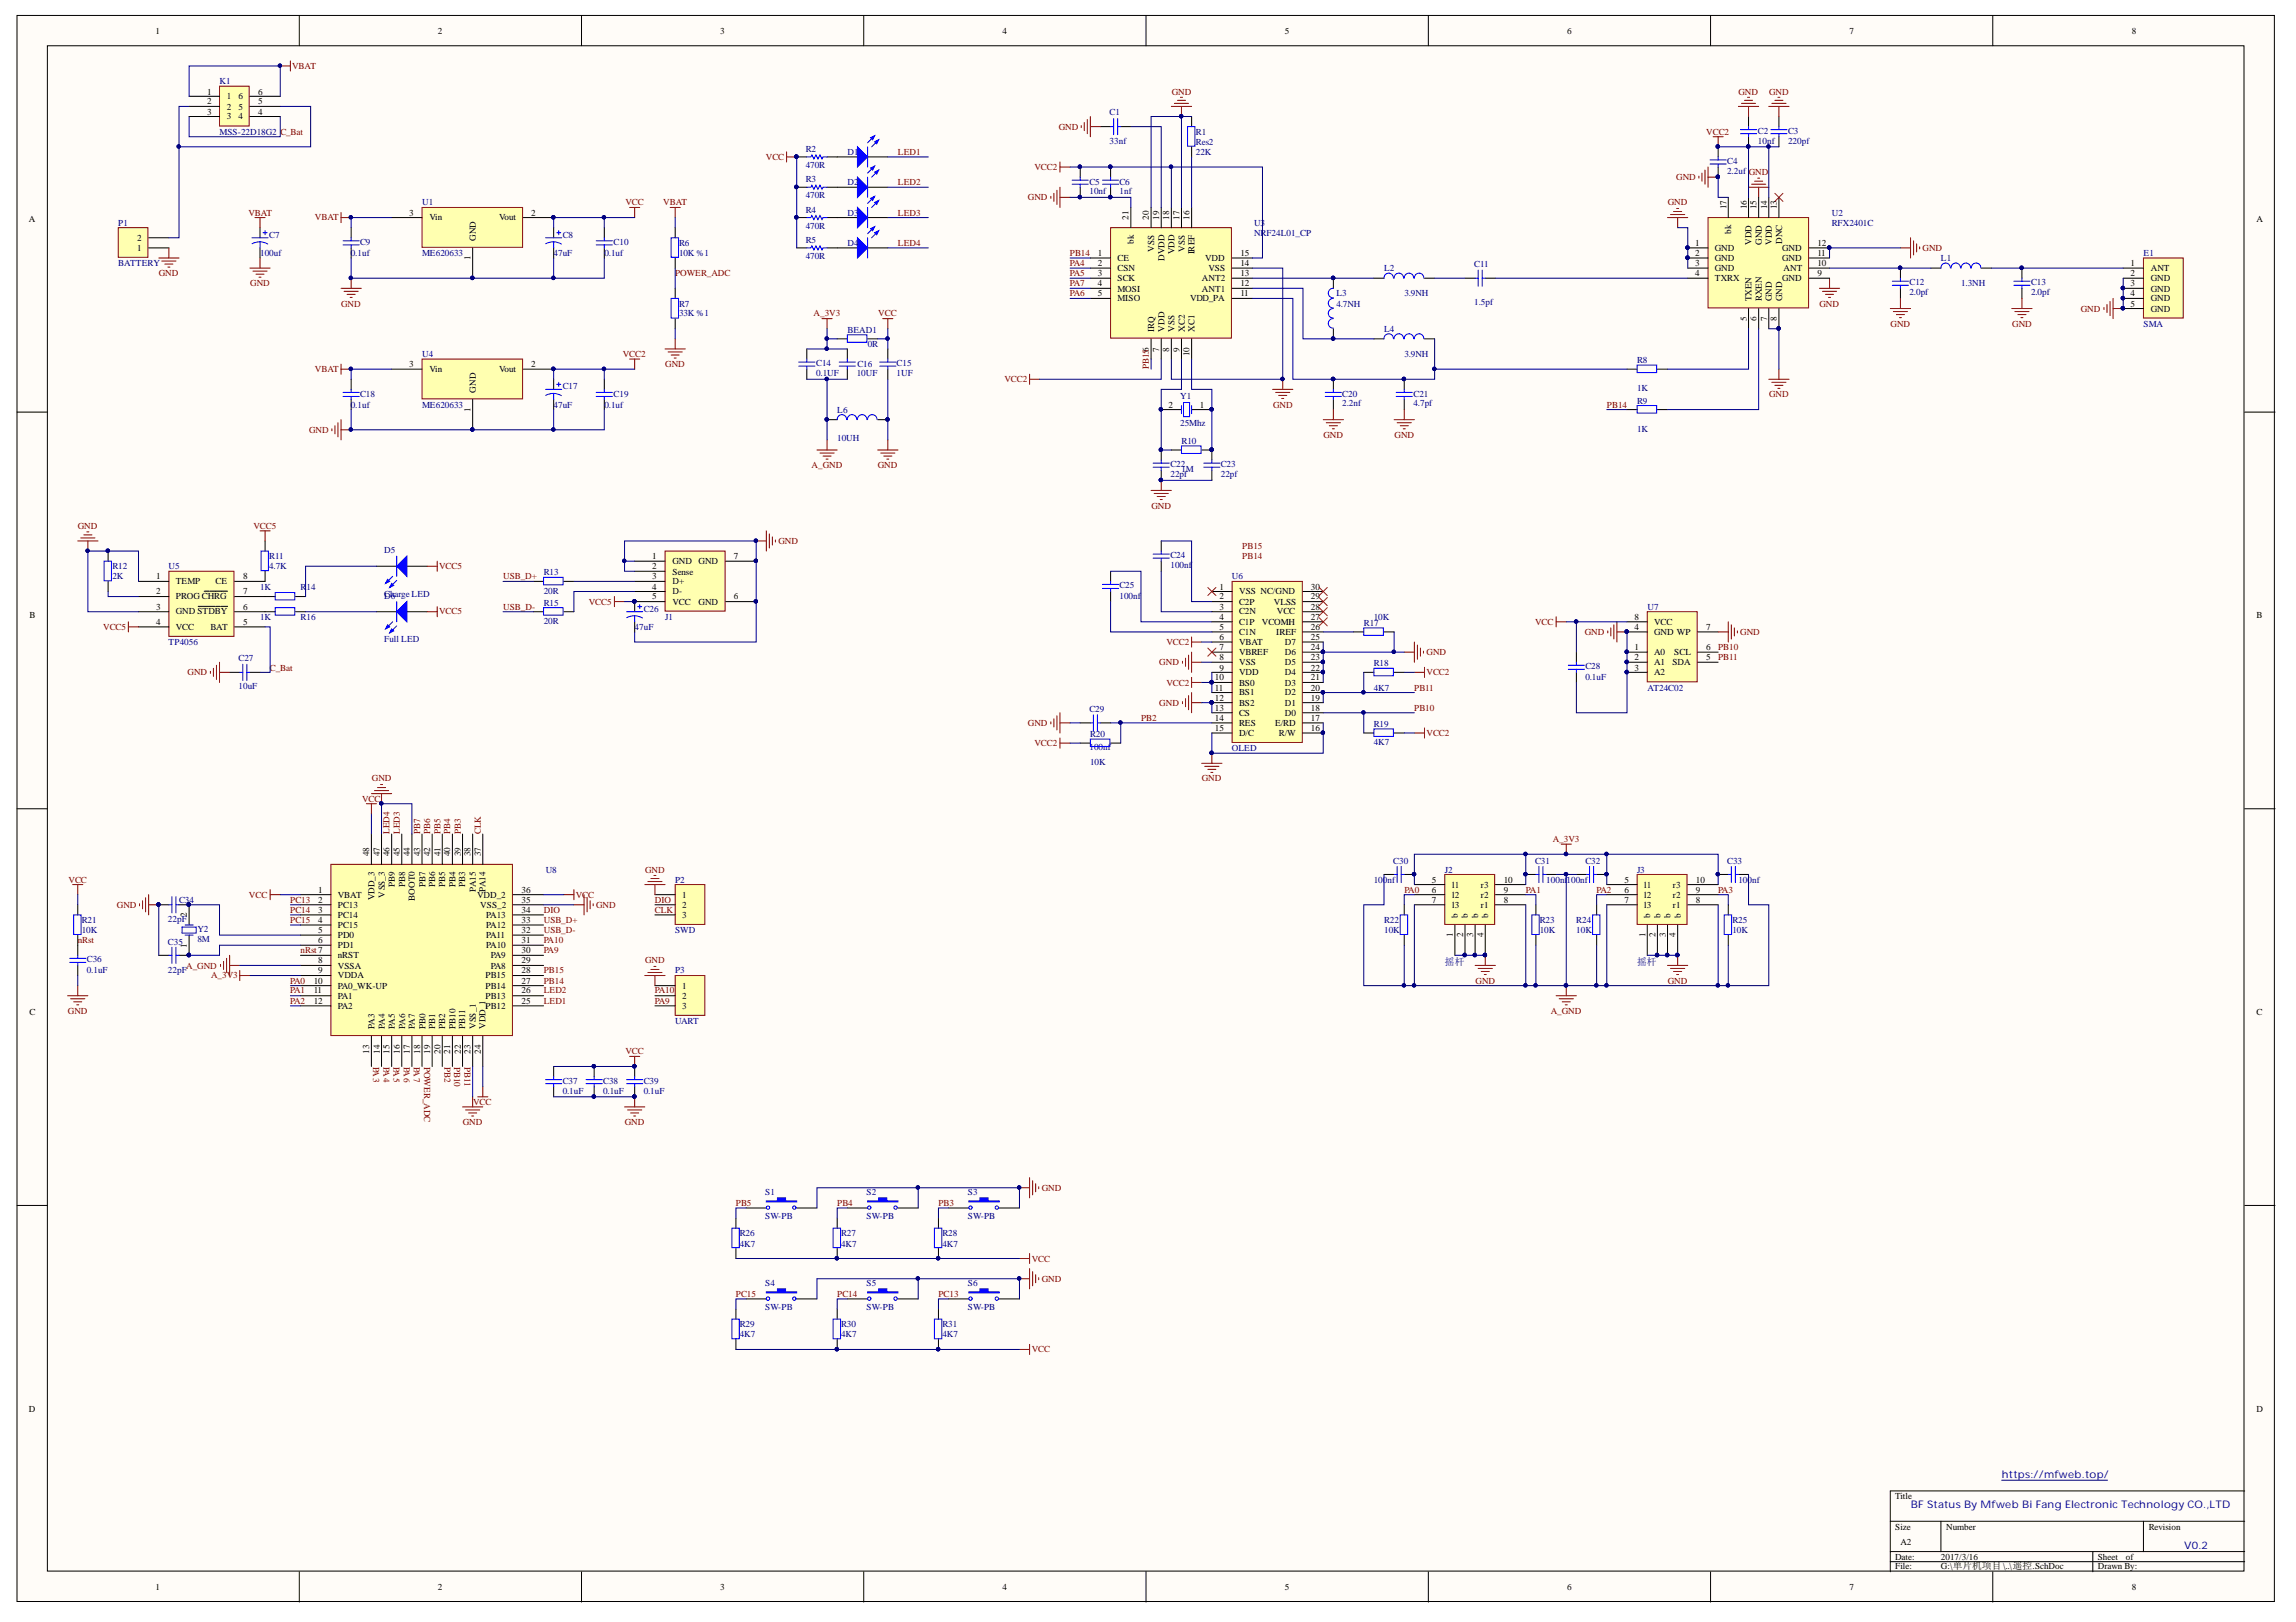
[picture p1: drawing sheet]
<svg xmlns="http://www.w3.org/2000/svg" width="297mm" height="210mm" viewBox="0 0 297 210" stroke-linecap="round" stroke-linejoin="round" font-family="sans-serif">
<defs><g id="words">
<g font-size="1.4" fill="#000080">
<text x="259" y="191.3">https://mfweb.top/</text>
<text x="247.2" y="195.2">BF Status By Mfweb Bi Fang Electronic Technology CO.,LTD</text>
<text x="282.6" y="200.4">V0.2</text>
</g>
<g font-size="1.3" fill="#000080">
<text x="186.9" y="124.9">摇杆</text>
<text x="211.8" y="124.9">摇杆</text>
</g>
<g font-size="1.2">
<text x="20.1" y="4.4">1</text>
<text x="56.6" y="4.4">2</text>
<text x="93.2" y="4.4">3</text>
<text x="129.7" y="4.4">4</text>
<text x="166.2" y="4.4">5</text>
<text x="202.7" y="4.4">6</text>
<text x="239.3" y="4.4">7</text>
<text x="275.8" y="4.4">8</text>
<text x="26.8" y="12.2">1</text>
<text x="26.8" y="13.5">2</text>
<text x="26.8" y="14.9">3</text>
<text x="29.3" y="12.8">1</text>
<text x="29.3" y="14.2">2</text>
<text x="29.3" y="15.4">3</text>
<text x="30.9" y="15.4">4</text>
<text x="30.9" y="14.2">5</text>
<text x="30.9" y="12.8">6</text>
<text x="33.4" y="14.9">4</text>
<text x="33.4" y="13.5">5</text>
<text x="33.4" y="12.2">6</text>
<text x="3.7" y="28.7">A</text>
<text x="52.9" y="27.9">3</text>
<text x="55.5" y="28.5">Vin</text>
<text x="64.6" y="28.5">Vout</text>
<text x="68.7" y="27.9">2</text>
<text x="146" y="28.4" transform="rotate(-90 146 28.4)">21</text>
<text x="148.6" y="28.4" transform="rotate(-90 148.6 28.4)">20</text>
<text x="150" y="28.4" transform="rotate(-90 150 28.4)">19</text>
<text x="151.3" y="28.4" transform="rotate(-90 151.3 28.4)">18</text>
<text x="152.6" y="28.4" transform="rotate(-90 152.6 28.4)">17</text>
<text x="153.9" y="28.4" transform="rotate(-90 153.9 28.4)">16</text>
<text x="223.4" y="27.1" transform="rotate(-90 223.4 27.1)">17</text>
<text x="226" y="27.1" transform="rotate(-90 226 27.1)">16</text>
<text x="227.3" y="27.1" transform="rotate(-90 227.3 27.1)">15</text>
<text x="228.6" y="27.1" transform="rotate(-90 228.6 27.1)">14</text>
<text x="229.9" y="27.1" transform="rotate(-90 229.9 27.1)">13</text>
<text x="291.9" y="28.7">A</text>
<text x="17.8" y="32.5">1</text>
<text x="17.8" y="31.1">2</text>
<text x="60.9" y="33.7" transform="rotate(-90 60.9 33.7)">1</text>
<text x="61.5" y="31.1" transform="rotate(-90 61.5 31.1)">GND</text>
<text x="142" y="33.2">1</text>
<text x="142" y="34.4">2</text>
<text x="142" y="35.7">3</text>
<text x="144.6" y="33.8">CE</text>
<text x="144.6" y="35.1">CSN</text>
<text x="146.7" y="31.6" transform="rotate(-90 146.7 31.6)">bk</text>
<text x="149.3" y="32.6" transform="rotate(-90 149.3 32.6)">VSS</text>
<text x="150.7" y="33.8" transform="rotate(-90 150.7 33.8)">DVDD</text>
<text x="151.9" y="32.9" transform="rotate(-90 151.9 32.9)">VDD</text>
<text x="153.3" y="32.6" transform="rotate(-90 153.3 32.6)">VSS</text>
<text x="154.6" y="32.9" transform="rotate(-90 154.6 32.9)">IREF</text>
<text x="155.9" y="33.8">VDD</text>
<text x="156.3" y="35.1">VSS</text>
<text x="160.5" y="35.7">13</text>
<text x="160.5" y="34.4">14</text>
<text x="160.5" y="33.2">15</text>
<text x="219.3" y="31.8">1</text>
<text x="219.3" y="33.2">2</text>
<text x="219.3" y="34.4">3</text>
<text x="219.3" y="35.7">4</text>
<text x="221.9" y="32.5">GND</text>
<text x="221.9" y="33.8">GND</text>
<text x="221.9" y="35.1">GND</text>
<text x="224" y="30.2" transform="rotate(-90 224 30.2)">bk</text>
<text x="226.6" y="31.7" transform="rotate(-90 226.6 31.7)">VDD</text>
<text x="227.9" y="31.7" transform="rotate(-90 227.9 31.7)">GND</text>
<text x="229.2" y="31.7" transform="rotate(-90 229.2 31.7)">VDD</text>
<text x="230.6" y="31.6" transform="rotate(-90 230.6 31.6)">DNC</text>
<text x="230.6" y="33.8">GND</text>
<text x="230.6" y="32.5">GND</text>
<text x="230.7" y="35.1">ANT</text>
<text x="235.1" y="35.7">9</text>
<text x="235.1" y="34.4">10</text>
<text x="235.1" y="33.2">11</text>
<text x="235.1" y="31.8">12</text>
<text x="275.6" y="34.4">1</text>
<text x="275.6" y="35.7">2</text>
<text x="278.2" y="35.1">ANT</text>
<text x="142" y="37.1">4</text>
<text x="142" y="38.3">5</text>
<text x="144.6" y="36.4">SCK</text>
<text x="144.6" y="37.7">MOSI</text>
<text x="144.6" y="39">MISO</text>
<text x="154" y="39">VDD_PA</text>
<text x="155.5" y="37.7">ANT1</text>
<text x="155.5" y="36.4">ANT2</text>
<text x="160.5" y="38.3">11</text>
<text x="160.5" y="37.1">12</text>
<text x="221.9" y="36.4">TXRX</text>
<text x="226" y="41.5" transform="rotate(-90 226 41.5)">5</text>
<text x="226.6" y="39" transform="rotate(-90 226.6 39)">TXEN</text>
<text x="227.3" y="41.5" transform="rotate(-90 227.3 41.5)">6</text>
<text x="227.9" y="39" transform="rotate(-90 227.9 39)">RXEN</text>
<text x="228.6" y="41.5" transform="rotate(-90 228.6 41.5)">7</text>
<text x="229.2" y="39" transform="rotate(-90 229.2 39)">GND</text>
<text x="229.9" y="41.5" transform="rotate(-90 229.9 41.5)">8</text>
<text x="230.6" y="39" transform="rotate(-90 230.6 39)">GND</text>
<text x="230.6" y="36.4">GND</text>
<text x="275.6" y="37.1">3</text>
<text x="275.6" y="38.3">4</text>
<text x="275.6" y="39.7">5</text>
<text x="278.2" y="36.4">GND</text>
<text x="278.2" y="37.7">GND</text>
<text x="278.2" y="39">GND</text>
<text x="278.2" y="40.3">GND</text>
<text x="52.9" y="47.5">3</text>
<text x="68.7" y="47.5">2</text>
<text x="149.3" y="43" transform="rotate(-90 149.3 43)">IRQ</text>
<text x="150" y="45.5" transform="rotate(-90 150 45.5)">7</text>
<text x="150.7" y="43" transform="rotate(-90 150.7 43)">VDD</text>
<text x="151.3" y="45.5" transform="rotate(-90 151.3 45.5)">8</text>
<text x="151.9" y="43" transform="rotate(-90 151.9 43)">VSS</text>
<text x="152.6" y="45.5" transform="rotate(-90 152.6 45.5)">9</text>
<text x="153.3" y="43" transform="rotate(-90 153.3 43)">XC2</text>
<text x="153.9" y="46.1" transform="rotate(-90 153.9 46.1)">10</text>
<text x="154.6" y="43" transform="rotate(-90 154.6 43)">XC1</text>
<text x="55.5" y="48.2">Vin</text>
<text x="60.9" y="53.3" transform="rotate(-90 60.9 53.3)">1</text>
<text x="61.5" y="50.8" transform="rotate(-90 61.5 50.8)">GND</text>
<text x="64.6" y="48.2">Vout</text>
<text x="151.2" y="52.8">2</text>
<text x="155.2" y="52.8">1</text>
<text x="20.2" y="75">1</text>
<text x="20.2" y="76.9">2</text>
<text x="22.7" y="75.6">TEMP</text>
<text x="22.7" y="77.6">PROG CHRG</text>
<text x="27.9" y="75.6">CE</text>
<text x="31.5" y="76.9">7</text>
<text x="31.5" y="75">8</text>
<text x="84.4" y="72.3">1</text>
<text x="84.4" y="73.7">2</text>
<text x="84.4" y="75">3</text>
<text x="84.4" y="76.3">4</text>
<text x="84.4" y="77.6">5</text>
<text x="87" y="73">GND</text>
<text x="87" y="74.4">Sense</text>
<text x="87" y="75.6">D+</text>
<text x="87" y="76.9">D-</text>
<text x="90.4" y="73">GND</text>
<text x="94.9" y="77.6">6</text>
<text x="94.9" y="72.3">7</text>
<text x="157.8" y="76.3">1</text>
<text x="157.8" y="77.6">2</text>
<text x="160.3" y="76.9">VSS NC/GND</text>
<text x="169.6" y="77.6">29</text>
<text x="169.6" y="76.3">30</text>
<text x="3.8" y="80">B</text>
<text x="20.2" y="78.9">3</text>
<text x="20.2" y="80.9">4</text>
<text x="22.7" y="79.5">GND STDBY</text>
<text x="22.7" y="81.5">VCC</text>
<text x="27.2" y="81.5">BAT</text>
<text x="31.5" y="80.9">5</text>
<text x="31.5" y="78.9">6</text>
<text x="87" y="78.3">VCC</text>
<text x="90.4" y="78.3">GND</text>
<text x="157.8" y="78.9">3</text>
<text x="157.8" y="80.2">4</text>
<text x="157.8" y="81.5">5</text>
<text x="157.8" y="82.8">6</text>
<text x="160.3" y="78.3">C2P</text>
<text x="160.3" y="79.5">C2N</text>
<text x="160.3" y="80.9">C1P</text>
<text x="160.3" y="82.1">C1N</text>
<text x="160.3" y="83.5">VBAT</text>
<text x="163.3" y="80.9">VCOMH</text>
<text x="164.8" y="78.3">VLSS</text>
<text x="165.1" y="82.1">IREF</text>
<text x="165.2" y="79.5">VCC</text>
<text x="166.2" y="83.5">D7</text>
<text x="169.6" y="82.8">25</text>
<text x="169.6" y="81.5">26</text>
<text x="169.6" y="80.2">27</text>
<text x="169.6" y="78.9">28</text>
<text x="211.5" y="81.5">4</text>
<text x="211.5" y="80.2">8</text>
<text x="214" y="82.1">GND WP</text>
<text x="214" y="80.9">VCC</text>
<text x="220.8" y="81.5">7</text>
<text x="291.9" y="80">B</text>
<text x="157.2" y="88">10</text>
<text x="157.2" y="89.4">11</text>
<text x="157.8" y="84.2">7</text>
<text x="157.8" y="85.4">8</text>
<text x="157.8" y="86.8">9</text>
<text x="160.3" y="84.8">VBREF</text>
<text x="160.3" y="86.1">VSS</text>
<text x="160.3" y="87.4">VDD</text>
<text x="160.3" y="88.7">BS0</text>
<text x="160.3" y="90">BS1</text>
<text x="166.2" y="90">D2</text>
<text x="166.2" y="88.7">D3</text>
<text x="166.2" y="87.4">D4</text>
<text x="166.2" y="86.1">D5</text>
<text x="166.2" y="84.8">D6</text>
<text x="169.6" y="89.4">20</text>
<text x="169.6" y="88">21</text>
<text x="169.6" y="86.8">22</text>
<text x="169.6" y="85.4">23</text>
<text x="169.6" y="84.2">24</text>
<text x="211.5" y="84.2">1</text>
<text x="211.5" y="85.4">2</text>
<text x="211.5" y="86.8">3</text>
<text x="214" y="84.8">A0</text>
<text x="214" y="86.1">A1</text>
<text x="214" y="87.4">A2</text>
<text x="216.4" y="86.1">SDA</text>
<text x="216.6" y="84.8">SCL</text>
<text x="220.8" y="85.4">5</text>
<text x="220.8" y="84.2">6</text>
<text x="157.2" y="90.7">12</text>
<text x="157.2" y="92">13</text>
<text x="157.2" y="93.3">14</text>
<text x="157.2" y="94.6">15</text>
<text x="160.3" y="91.3">BS2</text>
<text x="160.3" y="92.6">CS</text>
<text x="160.3" y="94">RES</text>
<text x="160.3" y="95.2">D/C</text>
<text x="165" y="94">E/RD</text>
<text x="165.5" y="95.2">R/W</text>
<text x="166.2" y="92.6">D0</text>
<text x="166.2" y="91.3">D1</text>
<text x="169.6" y="94.6">16</text>
<text x="169.6" y="93.3">17</text>
<text x="169.6" y="92">18</text>
<text x="169.6" y="90.7">19</text>
<text x="47.8" y="110.8" transform="rotate(-90 47.8 110.8)">48</text>
<text x="49.1" y="110.8" transform="rotate(-90 49.1 110.8)">47</text>
<text x="50.4" y="110.8" transform="rotate(-90 50.4 110.8)">46</text>
<text x="51.7" y="110.8" transform="rotate(-90 51.7 110.8)">45</text>
<text x="53" y="110.8" transform="rotate(-90 53 110.8)">44</text>
<text x="54.4" y="110.8" transform="rotate(-90 54.4 110.8)">43</text>
<text x="55.6" y="110.8" transform="rotate(-90 55.6 110.8)">42</text>
<text x="57" y="110.8" transform="rotate(-90 57 110.8)">41</text>
<text x="58.3" y="110.8" transform="rotate(-90 58.3 110.8)">40</text>
<text x="59.6" y="110.8" transform="rotate(-90 59.6 110.8)">39</text>
<text x="60.9" y="110.8" transform="rotate(-90 60.9 110.8)">38</text>
<text x="62.2" y="110.8" transform="rotate(-90 62.2 110.8)">37</text>
<text x="24.2" y="118.7" transform="rotate(-90 24.2 118.7)">2</text>
<text x="41.2" y="115.6">1</text>
<text x="41.2" y="116.8">2</text>
<text x="41.2" y="118.2">3</text>
<text x="41.2" y="119.4">4</text>
<text x="43.7" y="116.2">VBAT</text>
<text x="43.7" y="117.5">PC13</text>
<text x="43.7" y="118.8">PC14</text>
<text x="48.4" y="116.5" transform="rotate(-90 48.4 116.5)">VDD_3</text>
<text x="49.8" y="116.2" transform="rotate(-90 49.8 116.2)">VSS_3</text>
<text x="51.1" y="114.8" transform="rotate(-90 51.1 114.8)">PB9</text>
<text x="52.4" y="114.8" transform="rotate(-90 52.4 114.8)">PB8</text>
<text x="53.7" y="116.6" transform="rotate(-90 53.7 116.6)">BOOT0</text>
<text x="55" y="114.8" transform="rotate(-90 55 114.8)">PB7</text>
<text x="56.3" y="114.8" transform="rotate(-90 56.3 114.8)">PB6</text>
<text x="57.6" y="114.8" transform="rotate(-90 57.6 114.8)">PB5</text>
<text x="58.9" y="114.8" transform="rotate(-90 58.9 114.8)">PB4</text>
<text x="60.2" y="114.8" transform="rotate(-90 60.2 114.8)">PB3</text>
<text x="61.5" y="115.4" transform="rotate(-90 61.5 115.4)">PA15</text>
<text x="61.7" y="116.2">VDD_2</text>
<text x="62.1" y="117.5">VSS_2</text>
<text x="62.8" y="115.4" transform="rotate(-90 62.8 115.4)">PA14</text>
<text x="62.9" y="118.8">PA13</text>
<text x="67.5" y="119.4">33</text>
<text x="67.5" y="118.2">34</text>
<text x="67.5" y="116.8">35</text>
<text x="67.5" y="115.6">36</text>
<text x="88.3" y="116.2">1</text>
<text x="88.3" y="117.5">2</text>
<text x="88.3" y="118.8">3</text>
<text x="185.2" y="114.2">5</text>
<text x="185.2" y="115.6">6</text>
<text x="185.2" y="116.8">7</text>
<text x="187.9" y="114.9">l1</text>
<text x="187.9" y="116.2">l2</text>
<text x="187.9" y="117.5">l3</text>
<text x="188.6" y="118.8" transform="rotate(-90 188.6 118.8)">b</text>
<text x="189.9" y="118.8" transform="rotate(-90 189.9 118.8)">b</text>
<text x="191.2" y="118.8" transform="rotate(-90 191.2 118.8)">b</text>
<text x="191.6" y="117.5">r1</text>
<text x="191.6" y="116.2">r2</text>
<text x="191.6" y="114.9">r3</text>
<text x="192.5" y="118.8" transform="rotate(-90 192.5 118.8)">b</text>
<text x="194.5" y="116.8">8</text>
<text x="194.5" y="115.6">9</text>
<text x="194.5" y="114.2">10</text>
<text x="210.2" y="114.2">5</text>
<text x="210.2" y="115.6">6</text>
<text x="210.2" y="116.8">7</text>
<text x="212.7" y="114.9">l1</text>
<text x="212.7" y="116.2">l2</text>
<text x="212.7" y="117.5">l3</text>
<text x="213.5" y="118.8" transform="rotate(-90 213.5 118.8)">b</text>
<text x="214.8" y="118.8" transform="rotate(-90 214.8 118.8)">b</text>
<text x="216.1" y="118.8" transform="rotate(-90 216.1 118.8)">b</text>
<text x="216.4" y="117.5">r1</text>
<text x="216.4" y="116.2">r2</text>
<text x="216.4" y="114.9">r3</text>
<text x="217.5" y="118.8" transform="rotate(-90 217.5 118.8)">b</text>
<text x="219.4" y="116.8">8</text>
<text x="219.4" y="115.6">9</text>
<text x="219.4" y="114.2">10</text>
<text x="24.2" y="122.7" transform="rotate(-90 24.2 122.7)">1</text>
<text x="41.2" y="120.7">5</text>
<text x="41.2" y="122.1">6</text>
<text x="41.2" y="124.7">8</text>
<text x="41.2" y="125.9">9</text>
<text x="43.7" y="120.1">PC15</text>
<text x="43.7" y="121.4">PD0</text>
<text x="43.7" y="122.7">PD1</text>
<text x="43.7" y="124">nRST</text>
<text x="43.7" y="125.4">VSSA</text>
<text x="62.9" y="122.7">PA10</text>
<text x="62.9" y="121.4">PA11</text>
<text x="62.9" y="120.1">PA12</text>
<text x="63.5" y="125.4">PA8</text>
<text x="63.5" y="124">PA9</text>
<text x="67.5" y="125.9">28</text>
<text x="67.5" y="124.7">29</text>
<text x="67.5" y="123.3">30</text>
<text x="67.5" y="122.1">31</text>
<text x="67.5" y="120.7">32</text>
<text x="187.9" y="121.3" transform="rotate(-90 187.9 121.3)">1</text>
<text x="189.3" y="121.3" transform="rotate(-90 189.3 121.3)">2</text>
<text x="190.6" y="121.3" transform="rotate(-90 190.6 121.3)">3</text>
<text x="191.9" y="121.3" transform="rotate(-90 191.9 121.3)">4</text>
<text x="212.9" y="121.3" transform="rotate(-90 212.9 121.3)">1</text>
<text x="214.2" y="121.3" transform="rotate(-90 214.2 121.3)">2</text>
<text x="215.5" y="121.3" transform="rotate(-90 215.5 121.3)">3</text>
<text x="216.8" y="121.3" transform="rotate(-90 216.8 121.3)">4</text>
<text x="3.8" y="131.4">C</text>
<text x="40.6" y="127.3">10</text>
<text x="40.6" y="128.6">11</text>
<text x="40.6" y="129.9">12</text>
<text x="43.7" y="126.6">VDDA</text>
<text x="43.7" y="128">PA0_WK-UP</text>
<text x="43.7" y="129.2">PA1</text>
<text x="43.7" y="130.6">PA2</text>
<text x="62.8" y="130.6">PB12</text>
<text x="62.8" y="129.2">PB13</text>
<text x="62.8" y="128">PB14</text>
<text x="62.8" y="126.6">PB15</text>
<text x="67.5" y="129.9">25</text>
<text x="67.5" y="128.6">26</text>
<text x="67.5" y="127.3">27</text>
<text x="88.3" y="128">1</text>
<text x="88.3" y="129.2">2</text>
<text x="88.3" y="130.6">3</text>
<text x="291.9" y="131.4">C</text>
<text x="47.8" y="136.3" transform="rotate(-90 47.8 136.3)">13</text>
<text x="48.4" y="133.2" transform="rotate(-90 48.4 133.2)">PA3</text>
<text x="49.1" y="136.3" transform="rotate(-90 49.1 136.3)">14</text>
<text x="49.8" y="133.2" transform="rotate(-90 49.8 133.2)">PA4</text>
<text x="50.4" y="136.3" transform="rotate(-90 50.4 136.3)">15</text>
<text x="51.1" y="133.2" transform="rotate(-90 51.1 133.2)">PA5</text>
<text x="51.7" y="136.3" transform="rotate(-90 51.7 136.3)">16</text>
<text x="52.4" y="133.2" transform="rotate(-90 52.4 133.2)">PA6</text>
<text x="53" y="136.3" transform="rotate(-90 53 136.3)">17</text>
<text x="53.7" y="133.2" transform="rotate(-90 53.7 133.2)">PA7</text>
<text x="54.4" y="136.3" transform="rotate(-90 54.4 136.3)">18</text>
<text x="55" y="133.2" transform="rotate(-90 55 133.2)">PB0</text>
<text x="55.6" y="136.3" transform="rotate(-90 55.6 136.3)">19</text>
<text x="56.3" y="133.2" transform="rotate(-90 56.3 133.2)">PB1</text>
<text x="57" y="136.3" transform="rotate(-90 57 136.3)">20</text>
<text x="57.6" y="133.2" transform="rotate(-90 57.6 133.2)">PB2</text>
<text x="58.3" y="136.3" transform="rotate(-90 58.3 136.3)">21</text>
<text x="58.9" y="133.2" transform="rotate(-90 58.9 133.2)">PB10</text>
<text x="59.6" y="136.3" transform="rotate(-90 59.6 136.3)">22</text>
<text x="60.2" y="133.2" transform="rotate(-90 60.2 133.2)">PB11</text>
<text x="60.9" y="136.3" transform="rotate(-90 60.9 136.3)">23</text>
<text x="61.5" y="133.2" transform="rotate(-90 61.5 133.2)">VSS_1</text>
<text x="62.2" y="136.3" transform="rotate(-90 62.2 136.3)">24</text>
<text x="62.8" y="133.2" transform="rotate(-90 62.8 133.2)">VDD_1</text>
<text x="3.7" y="182.7">D</text>
<text x="291.9" y="182.7">D</text>
<text x="245.2" y="194">Title</text>
<text x="245.2" y="198">Size</text>
<text x="251.8" y="198">Number</text>
<text x="278" y="198">Revision</text>
<text x="245.2" y="201.8">Date:</text>
<text x="245.2" y="203.1">File:</text>
<text x="245.9" y="199.9">A2</text>
<text x="251.1" y="201.8">2017/3/16</text>
<text x="251.1" y="203.1">G:\单片机项目\..\遥控.SchDoc</text>
<text x="271.4" y="201.8">Sheet</text>
<text x="271.4" y="203.1">Drawn By:</text>
<text x="275" y="201.8">of</text>
<text x="20.1" y="205.7">1</text>
<text x="56.6" y="205.7">2</text>
<text x="93.2" y="205.7">3</text>
<text x="129.7" y="205.7">4</text>
<text x="166.2" y="205.7">5</text>
<text x="202.7" y="205.7">6</text>
<text x="239.3" y="205.7">7</text>
<text x="275.8" y="205.7">8</text>
</g>
<g font-size="1.2" fill="#000080">
<text x="28.4" y="10.9">K1</text>
<text x="28.4" y="17.5">MSS-22D18G2</text>
<text x="143.6" y="14.9">C1</text>
<text x="154.7" y="17.5">R1</text>
<text x="227.4" y="17.3">C2</text>
<text x="231.3" y="17.3">C3</text>
<text x="104.2" y="21.8">470R</text>
<text x="104.2" y="19.7">R2</text>
<text x="104.2" y="23.6">R3</text>
<text x="109.7" y="20.1">D1</text>
<text x="109.7" y="24">D2</text>
<text x="140.9" y="23.9">C5</text>
<text x="143.6" y="18.7">33nf</text>
<text x="144.8" y="23.9">C6</text>
<text x="154.7" y="20.1">22K</text>
<text x="154.7" y="18.7">Res2</text>
<text x="223.5" y="22.5">2.2uf</text>
<text x="223.5" y="21.3">C4</text>
<text x="227.4" y="18.7">10nf</text>
<text x="231.3" y="18.7">220pf</text>
<text x="15.3" y="29.2">P1</text>
<text x="54.6" y="26.6">U1</text>
<text x="104.2" y="25.7">470R</text>
<text x="104.2" y="29.6">470R</text>
<text x="104.2" y="27.5">R4</text>
<text x="109.7" y="27.9">D3</text>
<text x="140.9" y="25.2">10nf</text>
<text x="144.8" y="25.2">1nf</text>
<text x="162.2" y="29.2">U3</text>
<text x="237" y="27.9">U2</text>
<text x="237" y="29.2">RFX2401C</text>
<text x="15.3" y="34.4">BATTERY</text>
<text x="33.6" y="33.2">100uf</text>
<text x="34.8" y="30.8">C7</text>
<text x="45.4" y="33.2">0.1uf</text>
<text x="46.6" y="31.7">C9</text>
<text x="54.6" y="33.2">ME620633</text>
<text x="71.6" y="33.2">47uF</text>
<text x="72.8" y="30.8">C8</text>
<text x="78.2" y="33.2">0.1uf</text>
<text x="79.4" y="31.7">C10</text>
<text x="87.8" y="33.2">10K %1</text>
<text x="87.8" y="31.8">R6</text>
<text x="104.2" y="33.5">470R</text>
<text x="104.2" y="31.4">R5</text>
<text x="109.7" y="31.8">D4</text>
<text x="162.2" y="30.6">NRF24L01_CP</text>
<text x="179.1" y="35.1">L2</text>
<text x="190.7" y="34.6">C11</text>
<text x="251.1" y="33.8">L1</text>
<text x="277.3" y="33.2">E1</text>
<text x="87.8" y="40.9">33K %1</text>
<text x="87.8" y="39.7">R7</text>
<text x="172.9" y="39.7">4.7NH</text>
<text x="172.9" y="38.3">L3</text>
<text x="181.7" y="38.3">3.9NH</text>
<text x="190.7" y="39.5">1.5pf</text>
<text x="247" y="38.2">2.0pf</text>
<text x="247" y="36.9">C12</text>
<text x="253.7" y="37.1">1.3NH</text>
<text x="262.8" y="38.2">2.0pf</text>
<text x="262.8" y="36.9">C13</text>
<text x="54.6" y="46.2">U4</text>
<text x="105.6" y="47.4">C14</text>
<text x="109.7" y="43.1">BEAD1</text>
<text x="110.9" y="47.5">C16</text>
<text x="112.3" y="44.9">0R</text>
<text x="116" y="47.4">C15</text>
<text x="179.1" y="43">L4</text>
<text x="181.7" y="46.2">3.9NH</text>
<text x="211.8" y="47">R8</text>
<text x="277.3" y="42.3">SMA</text>
<text x="45.4" y="52.8">0.1uf</text>
<text x="46.6" y="51.3">C18</text>
<text x="54.6" y="52.8">ME620633</text>
<text x="71.6" y="52.8">47uF</text>
<text x="72.8" y="50.4">C17</text>
<text x="78.2" y="52.8">0.1uf</text>
<text x="79.4" y="51.3">C19</text>
<text x="105.6" y="48.7">0.1UF</text>
<text x="108.3" y="53.4">L6</text>
<text x="110.8" y="48.7">10UF</text>
<text x="116" y="48.7">1UF</text>
<text x="152.7" y="51.7">Y1</text>
<text x="173.7" y="52.6">2.2nf</text>
<text x="173.7" y="51.3">C20</text>
<text x="182.9" y="52.6">4.7pf</text>
<text x="182.9" y="51.3">C21</text>
<text x="211.8" y="50.6">1K</text>
<text x="211.8" y="52.3">R9</text>
<text x="108.3" y="57.1">10UH</text>
<text x="152.7" y="55.1">25Mhz</text>
<text x="152.9" y="57.5">R10</text>
<text x="211.8" y="55.9">1K</text>
<text x="151.4" y="61.8">22pf</text>
<text x="151.4" y="60.4">C22</text>
<text x="152.9" y="61.1">1M</text>
<text x="157.9" y="61.8">22pf</text>
<text x="157.9" y="60.4">C23</text>
<text x="49.7" y="71.6">D5</text>
<text x="14.5" y="75">2K</text>
<text x="14.5" y="73.7">R12</text>
<text x="21.8" y="73.7">U5</text>
<text x="33.6" y="76.3">1K</text>
<text x="34.8" y="73.7">4.7K</text>
<text x="34.8" y="72.3">R11</text>
<text x="38.9" y="76.3">R</text>
<text x="39.6" y="76.3">14</text>
<text x="49.7" y="77.5">D6</text>
<text x="49.7" y="77.2">Charge LED</text>
<text x="70.3" y="76.8">20R</text>
<text x="70.3" y="74.5">R13</text>
<text x="144.8" y="77.5">100nf</text>
<text x="144.8" y="76.1">C25</text>
<text x="151.4" y="73.5">100nf</text>
<text x="151.4" y="72.3">C24</text>
<text x="159.4" y="75">U6</text>
<text x="21.8" y="83.5">TP4056</text>
<text x="33.6" y="80.2">1K</text>
<text x="38.9" y="80.2">R16</text>
<text x="49.7" y="83.1">Full LED</text>
<text x="70.3" y="80.7">20R</text>
<text x="70.3" y="78.4">R15</text>
<text x="82.1" y="81.5">47uF</text>
<text x="83.3" y="79.2">C26</text>
<text x="86.1" y="80.2">J1</text>
<text x="176.4" y="81">R17</text>
<text x="177.7" y="80.2">10K</text>
<text x="213.1" y="78.9">U7</text>
<text x="30.9" y="89.2">10uF</text>
<text x="30.9" y="85.6">C27</text>
<text x="177.7" y="89.4">4K7</text>
<text x="177.7" y="86.2">R18</text>
<text x="205.1" y="88">0.1uF</text>
<text x="205.1" y="86.6">C28</text>
<text x="213.1" y="89.4">AT24C02</text>
<text x="140.9" y="92.1">C29</text>
<text x="141" y="95.4">R20</text>
<text x="177.7" y="94">R19</text>
<text x="140.9" y="97.1">100nf</text>
<text x="141" y="99">10K</text>
<text x="159.4" y="97.2">OLED</text>
<text x="177.7" y="96.4">4K7</text>
<text x="70.6" y="112.9">U8</text>
<text x="180.3" y="111.8">C30</text>
<text x="186.9" y="112.9">J2</text>
<text x="198.6" y="111.8">C31</text>
<text x="205.1" y="111.8">C32</text>
<text x="211.8" y="112.9">J3</text>
<text x="223.5" y="111.8">C33</text>
<text x="10.6" y="119.4">R21</text>
<text x="21.7" y="119.3">22pF</text>
<text x="23.2" y="116.8">C34</text>
<text x="87.3" y="114.2">P2</text>
<text x="177.7" y="114.2">100nf</text>
<text x="179.1" y="119.4">R22</text>
<text x="199.2" y="119.4">R23</text>
<text x="200" y="114.2">100nf</text>
<text x="202.7" y="114.2">100nf</text>
<text x="203.9" y="119.4">R24</text>
<text x="224.1" y="119.4">R25</text>
<text x="224.9" y="114.2">100nf</text>
<text x="10.6" y="120.7">10K</text>
<text x="11.2" y="125.9">0.1uF</text>
<text x="11.2" y="124.5">C36</text>
<text x="21.7" y="125.9">22pF</text>
<text x="21.7" y="122.2">C35</text>
<text x="25.5" y="120.6">Y2</text>
<text x="25.5" y="121.9">8M</text>
<text x="87.3" y="120.7">SWD</text>
<text x="87.3" y="125.9">P3</text>
<text x="179.1" y="120.7">10K</text>
<text x="199.2" y="120.7">10K</text>
<text x="203.9" y="120.7">10K</text>
<text x="224.1" y="120.7">10K</text>
<text x="87.3" y="132.5">UART</text>
<text x="72.8" y="141.6">0.1uF</text>
<text x="72.8" y="140.2">C37</text>
<text x="78" y="141.6">0.1uF</text>
<text x="78" y="140.2">C38</text>
<text x="83.3" y="141.6">0.1uF</text>
<text x="83.3" y="140.2">C39</text>
<text x="99" y="154.7">S1</text>
<text x="112.1" y="154.7">S2</text>
<text x="125.2" y="154.7">S3</text>
<text x="95.7" y="161.3">4K7</text>
<text x="95.7" y="160">R26</text>
<text x="99" y="157.8">SW-PB</text>
<text x="108.8" y="161.3">4K7</text>
<text x="108.8" y="160">R27</text>
<text x="112.1" y="157.8">SW-PB</text>
<text x="121.9" y="161.3">4K7</text>
<text x="121.9" y="160">R28</text>
<text x="125.2" y="157.8">SW-PB</text>
<text x="99" y="166.4">S4</text>
<text x="112.1" y="166.4">S5</text>
<text x="125.2" y="166.4">S6</text>
<text x="95.7" y="173.1">4K7</text>
<text x="95.7" y="171.8">R29</text>
<text x="99" y="169.5">SW-PB</text>
<text x="108.8" y="173.1">4K7</text>
<text x="108.8" y="171.8">R30</text>
<text x="112.1" y="169.5">SW-PB</text>
<text x="121.9" y="173.1">4K7</text>
<text x="121.9" y="171.8">R31</text>
<text x="125.2" y="169.5">SW-PB</text>
</g>
<g font-size="1.2" fill="#800000">
<text x="37.8" y="8.9">VBAT</text>
<text x="36.3" y="17.5">C_Bat</text>
<text x="137" y="16.8">GND</text>
<text x="151.6" y="12.2">GND</text>
<text x="220.8" y="17.5">VCC2</text>
<text x="224.9" y="12.2">GND</text>
<text x="228.9" y="12.2">GND</text>
<text x="99.1" y="20.7">VCC</text>
<text x="116.2" y="20.1">LED1</text>
<text x="116.2" y="24">LED2</text>
<text x="133.8" y="22">VCC2</text>
<text x="216.9" y="23.3">GND</text>
<text x="226.2" y="22.7">GND</text>
<text x="32.1" y="27.9">VBAT</text>
<text x="40.8" y="28.5">VBAT</text>
<text x="80.9" y="26.6">VCC</text>
<text x="85.8" y="26.6">VBAT</text>
<text x="116.2" y="27.9">LED3</text>
<text x="133" y="25.9">GND</text>
<text x="215.8" y="26.6">GND</text>
<text x="20.5" y="35.7">GND</text>
<text x="87.3" y="35.7">POWER_ADC</text>
<text x="116.2" y="31.8">LED4</text>
<text x="138.4" y="35.7">PA5</text>
<text x="138.4" y="34.4">PA4</text>
<text x="138.4" y="33.2">PB14</text>
<text x="248.7" y="32.5">GND</text>
<text x="32.4" y="37.1">GND</text>
<text x="44.1" y="39.7">GND</text>
<text x="105.3" y="40.9">A_3V3</text>
<text x="113.6" y="40.9">VCC</text>
<text x="138.4" y="37.1">PA7</text>
<text x="138.4" y="38.3">PA6</text>
<text x="235.4" y="39.7">GND</text>
<text x="269.2" y="40.3">GND</text>
<text x="80.6" y="46.2">VCC2</text>
<text x="86.1" y="47.5">GND</text>
<text x="148.6" y="47.8" transform="rotate(-90 148.6 47.8)">PB156</text>
<text x="244.6" y="42.3">GND</text>
<text x="260.3" y="42.3">GND</text>
<text x="40.8" y="48.2">VBAT</text>
<text x="129.9" y="49.5">VCC2</text>
<text x="164.7" y="52.8">GND</text>
<text x="207.9" y="52.8">PB14</text>
<text x="228.9" y="51.4">GND</text>
<text x="40" y="56.1">GND</text>
<text x="171.2" y="56.6">GND</text>
<text x="180.4" y="56.6">GND</text>
<text x="105" y="60.6">A_GND</text>
<text x="113.5" y="60.6">GND</text>
<text x="149" y="65.8">GND</text>
<text x="10.1" y="68.5">GND</text>
<text x="32.8" y="68.5">VCC5</text>
<text x="100.7" y="70.4">GND</text>
<text x="160.7" y="71.1">PB15</text>
<text x="56.8" y="73.7">VCC5</text>
<text x="65.1" y="75">USB_D+</text>
<text x="160.7" y="72.3">PB14</text>
<text x="13.4" y="81.5">VCC5</text>
<text x="56.8" y="79.5">VCC5</text>
<text x="65.1" y="78.9">USB_D-</text>
<text x="76.2" y="78.3">VCC5</text>
<text x="150.9" y="83.5">VCC2</text>
<text x="198.6" y="80.9">VCC</text>
<text x="205" y="82.1">GND</text>
<text x="225.1" y="82.1">GND</text>
<text x="24.3" y="87.4">GND</text>
<text x="34.9" y="86.8">C_Bat</text>
<text x="150" y="86.1">GND</text>
<text x="150.9" y="88.7">VCC2</text>
<text x="183" y="89.4">PB11</text>
<text x="184.6" y="84.8">GND</text>
<text x="184.6" y="87.4">VCC2</text>
<text x="222.3" y="84.2">PB10</text>
<text x="222.3" y="85.4">PB11</text>
<text x="133" y="94">GND</text>
<text x="147.6" y="93.3">PB2</text>
<text x="150" y="91.3">GND</text>
<text x="183" y="92">PB10</text>
<text x="184.6" y="95.2">VCC2</text>
<text x="48.1" y="101.1">GND</text>
<text x="133.8" y="96.6">VCC2</text>
<text x="155.5" y="101.1">GND</text>
<text x="46.8" y="103.7">VCC</text>
<text x="50.4" y="108" transform="rotate(-90 50.4 108)">LED4</text>
<text x="51.7" y="108" transform="rotate(-90 51.7 108)">LED3</text>
<text x="54.4" y="108" transform="rotate(-90 54.4 108)">PB7</text>
<text x="55.6" y="108" transform="rotate(-90 55.6 108)">PB6</text>
<text x="57" y="108" transform="rotate(-90 57 108)">PB5</text>
<text x="58.3" y="108" transform="rotate(-90 58.3 108)">PB4</text>
<text x="59.6" y="108" transform="rotate(-90 59.6 108)">PB3</text>
<text x="62.2" y="108" transform="rotate(-90 62.2 108)">CLK</text>
<text x="83.4" y="112.9">GND</text>
<text x="200.9" y="109">A_3V3</text>
<text x="8.9" y="114.2">VCC</text>
<text x="15.1" y="117.5">GND</text>
<text x="32.2" y="116.2">VCC</text>
<text x="37.5" y="116.8">PC13</text>
<text x="37.5" y="118.2">PC14</text>
<text x="37.5" y="119.4">PC15</text>
<text x="70.3" y="118.2">DIO</text>
<text x="70.3" y="119.4">USB_D+</text>
<text x="74.5" y="116.2">VCC</text>
<text x="77.1" y="117.5">GND</text>
<text x="84.7" y="116.8">DIO</text>
<text x="84.7" y="118.2">CLK</text>
<text x="181.7" y="115.6">PA0</text>
<text x="197.4" y="115.6">PA1</text>
<text x="206.5" y="115.6">PA2</text>
<text x="222.3" y="115.6">PA3</text>
<text x="10.1" y="122.1">nRst</text>
<text x="24.1" y="125.4">A_GND</text>
<text x="38.9" y="123.3">nRst7</text>
<text x="70.3" y="123.3">PA9</text>
<text x="70.3" y="122.1">PA10</text>
<text x="70.3" y="120.7">USB_D-</text>
<text x="70.3" y="125.9">PB15</text>
<text x="83.4" y="124.7">GND</text>
<text x="8.8" y="131.2">GND</text>
<text x="27.3" y="126.6">A_3V3</text>
<text x="37.5" y="127.3">PA0</text>
<text x="37.5" y="128.6">PA1</text>
<text x="37.5" y="129.9">PA2</text>
<text x="70.3" y="129.9">LED1</text>
<text x="70.3" y="128.6">LED2</text>
<text x="70.3" y="127.3">PB14</text>
<text x="84.7" y="129.9">PA9</text>
<text x="84.7" y="128.6">PA10</text>
<text x="190.9" y="127.3">GND</text>
<text x="200.6" y="131.2">A_GND</text>
<text x="215.8" y="127.3">GND</text>
<text x="80.9" y="136.4">VCC</text>
<text x="48.3" y="138" transform="rotate(90 48.3 138)">PA3</text>
<text x="49.6" y="138" transform="rotate(90 49.6 138)">PA4</text>
<text x="50.9" y="138" transform="rotate(90 50.9 138)">PA5</text>
<text x="52.2" y="138" transform="rotate(90 52.2 138)">PA6</text>
<text x="53.5" y="138" transform="rotate(90 53.5 138)">PA7</text>
<text x="54.9" y="138" transform="rotate(90 54.9 138)">POWER_ADC</text>
<text x="57.5" y="138" transform="rotate(90 57.5 138)">PB2</text>
<text x="58.8" y="138" transform="rotate(90 58.8 138)">PB10</text>
<text x="60.1" y="138" transform="rotate(90 60.1 138)">PB11</text>
<text x="61.2" y="143">VCC</text>
<text x="59.9" y="145.6">GND</text>
<text x="80.8" y="145.6">GND</text>
<text x="134.8" y="154.1">GND</text>
<text x="95.2" y="156.1">PB5</text>
<text x="108.3" y="156.1">PB4</text>
<text x="121.4" y="156.1">PB3</text>
<text x="95.2" y="167.8">PC15</text>
<text x="108.3" y="167.8">PC14</text>
<text x="121.4" y="167.8">PC13</text>
<text x="133.5" y="163.3">VCC</text>
<text x="134.8" y="165.9">GND</text>
<text x="133.5" y="175">VCC</text>
</g>
</g></defs>
<g fill="#fffcf8" stroke="#000" stroke-width=".13">
<path d="M2.2 2h292v205.3h-292z"/>
<path d="M6.1 5.9h284.2v197.4h-284.2z"/>
</g>
<g fill="none" stroke="#000" stroke-width=".13">
<path d="M38.7 2v3.9M75.2 2v3.9M111.7 2v3.9M148.3 2v3.9M184.8 2v3.9M221.3 2v3.9M257.8 2v3.9M108.3 20.3h2.6M112.2 20.3h2.7M2.2 53.3h3.9M290.4 53.3h3.9M2.2 104.7h3.9"/>
<path d="M290.4 104.7h3.9M2.2 156h3.9M290.4 156h3.9M244.6 196.9h45.8M251.1 196.9v3.9M277.3 196.9v3.9M290.4 192.9h-45.8v10.5M38.7 203.4v3.9M75.2 203.4v3.9M111.7 203.4v3.9M148.3 203.4v3.9M184.8 203.4v3.9"/>
<path d="M221.3 203.4v3.9M244.6 200.8h45.8M244.6 202.1h45.8M257.8 203.4v3.9M270.8 200.8v2.6"/>
</g>
<path d="M110.9 19l1.3 1.3-1.3 1.3z" fill="#00f"/>
<path d="M110.9 19l1.3 1.3-1.3 1.3zM113.2 17.6l-1 .9M113.7 18.1l-.9 .9" fill="none" stroke="#00f" stroke-width=".13"/>
<path d="M113.2 18.3l.5-.2-.3 .5z" fill="#00f"/>
<path d="M113.2 18.3l.5-.2-.3 .5z" fill="none" stroke="#00f" stroke-width=".13"/>
<path d="M112.6 17.8l.6-.2-.3 .5z" fill="#00f"/>
<path d="M112.2 19v2.6M112.6 17.8l.6-.2-.3 .5z" fill="none" stroke="#00f" stroke-width=".13"/>
<path d="M108.3 24.2h2.6M112.2 24.2h2.7" fill="none" stroke="#000" stroke-width=".13"/>
<path d="M110.9 22.9l1.3 1.3-1.3 1.3z" fill="#00f"/>
<path d="M110.9 22.9l1.3 1.3-1.3 1.3zM113.2 21.5l-1 .9M113.7 22l-.9 .9" fill="none" stroke="#00f" stroke-width=".13"/>
<path d="M113.2 22.3l.5-.3-.3 .5z" fill="#00f"/>
<path d="M113.2 22.3l.5-.3-.3 .5z" fill="none" stroke="#00f" stroke-width=".13"/>
<path d="M112.6 21.7l.6-.2-.3 .5z" fill="#00f"/>
<path d="M112.2 22.9v2.6M112.6 21.7l.6-.2-.3 .5z" fill="none" stroke="#00f" stroke-width=".13"/>
<path d="M108.3 28.2h2.6M112.2 28.2h2.7" fill="none" stroke="#000" stroke-width=".13"/>
<path d="M110.9 26.8l1.3 1.4-1.3 1.3z" fill="#00f"/>
<path d="M110.9 26.8l1.3 1.4-1.3 1.3zM113.2 25.4l-1 .9M113.7 25.9l-.9 .9" fill="none" stroke="#00f" stroke-width=".13"/>
<path d="M113.2 26.2l.5-.3-.3 .6z" fill="#00f"/>
<path d="M113.2 26.2l.5-.3-.3 .6z" fill="none" stroke="#00f" stroke-width=".13"/>
<path d="M112.6 25.7l.6-.3-.3 .5z" fill="#00f"/>
<path d="M104.4 20.3h.5l.1-.3 .3 .6 .3-.6 .2 .6 .3-.6 .2 .6 .2-.3h.5M104.4 24.2h.5l.1-.2 .3 .5 .3-.5 .2 .5 .3-.5 .2 .5 .2-.3h.5M104.4 28.2h.5l.1-.3 .3 .5 .3-.5 .2 .5 .3-.5 .2 .5 .2-.2h.5M112.2 26.8v2.7M112.6 25.7l.6-.3-.3 .5z" fill="none" stroke="#00f" stroke-width=".13"/>
<path d="M103.1 20.3h1.3M103.1 24.2h1.3M103.1 28.2h1.3M107 20.3h1.3M107 24.2h1.3M107 28.2h1.3" fill="none" stroke="#000" stroke-width=".13"/>
<g fill="#000080" stroke="#000080" stroke-width=".13">
<circle cx="103" cy="20.3" r=".22"/>
<circle cx="103" cy="24.2" r=".22"/>
<circle cx="103" cy="28.1" r=".22"/>
</g>
<path d="M101.8 19.7v1.3M101.8 20.3h1.3" fill="none" stroke="#800000" stroke-width=".13"/>
<path d="M42.8 111.9h23.5v22.1h-23.5z" fill="#ffffb0" stroke="#800000" stroke-width=".13"/>
<g fill="none" stroke="#000" stroke-width=".13">
<path d="M10.1 117.1v1.3M20.5 117.1h1.3M23.2 117.1h1.3v2.6M38.9 115.8h3.9M38.9 117.1h3.9M38.9 118.4h3.9M38.9 119.7h3.9M48 107.9v4M49.4 107.9v4M50.7 107.9v4M52 107.9v4M53.3 107.9v4"/>
<path d="M54.6 107.9v4M55.9 107.9v4M57.2 107.9v4M58.5 107.9v4M59.8 107.9v4M61.1 107.9v4M62.5 107.9v4M66.4 115.8h3.9M66.4 117.1h3.9M66.4 118.4h3.9M66.4 119.7h3.9M10.1 121v2.6"/>
<path d="M10.1 124.9v1.3M20.5 123.6h1.3M24.5 121v2.6h-1.3M38.9 121h3.9M38.9 122.3h3.9M38.9 123.6h3.9M38.9 124.9h3.9M38.9 126.2h3.9M38.9 127.6h3.9M38.9 128.9h3.9M38.9 130.2h3.9M48 134.1v3.9"/>
<path d="M49.4 134.1v3.9M50.7 134.1v3.9M52 134.1v3.9M53.3 134.1v3.9M54.6 134.1v3.9M55.9 134.1v3.9M57.2 134.1v3.9M58.5 134.1v3.9M59.8 134.1v3.9M61.1 134.1v3.9M62.5 134.1v3.9M66.4 121h3.9"/>
<path d="M66.4 122.3h3.9M66.4 123.6h3.9M66.4 124.9h3.9M66.4 126.2h3.9M66.4 127.6h3.9M66.4 128.9h3.9M66.4 130.2h3.9M71.6 138v1.3M76.9 138v1.3M82.1 138v1.3M71.6 140.6v1.3M76.9 140.6v1.3"/>
<path d="M82.1 140.6v1.3"/>
</g>
<g fill="none" stroke="#800000" stroke-width=".13">
<path d="M18 117v.2M18.4 116.6v1M18.8 116.2v1.8M19.2 117.1h1.3M19.2 115.8v2.6M34.9 115.1v1.3M34.9 115.8h1.4M47.4 104h1.3M48 102.7h2.7M48 104v1.3M48.4 102.3h1.9M48.8 101.9h1.1"/>
<path d="M49.2 101.5h.3M49.4 102.7v1.3M72.9 115.8h1.3M74.2 117.1h1.4M74.2 115.1v1.3M75.6 115.8v2.6M76 116.2v1.8M76.3 116.6v1M76.7 117v.2M8.7 128.9h2.7M9.1 129.3h1.9M9.5 129.6h1.1"/>
<path d="M9.9 130h.3M10.1 127.6v1.3M81.5 136.7h1.3M82.1 136.7v1.3M59.8 143.2h2.7M60.2 143.6h1.9M60.6 144h1.1M61 144.4h.3M61.1 141.9v1.3M61.8 141.9h1.3M62.5 140.6v1.3M80.8 143.2h2.6"/>
<path d="M81.2 143.6h1.8M81.6 144h1M82 144.4h.2M82.1 141.9v1.3"/>
</g>
<g fill="#000080" stroke="#000080" stroke-width=".13">
<circle cx="49.3" cy="104" r=".22"/>
<circle cx="24.4" cy="123.6" r=".22"/>
<circle cx="24.4" cy="117.1" r=".22"/>
<circle cx="20.5" cy="117.1" r=".22"/>
<circle cx="76.8" cy="141.9" r=".22"/>
<circle cx="76.8" cy="138" r=".22"/>
<circle cx="82.1" cy="141.9" r=".22"/>
<circle cx="82.1" cy="138" r=".22"/>
</g>
<g fill="none" stroke="#00f" stroke-width=".13">
<path d="M9.5 118.4h1v2.5h-1zM21.8 117.1h.4M22.2 116v2.1M22.8 116v2.1M22.8 117.1h.4M23.6 120h1.8v.8h-1.8zM23.9 119.7h1.1M9 124h2.1M9 124.5h2.1M10.1 123.6v.4M10.1 124.5v.4M21.8 123.6h.4"/>
<path d="M22.2 122.6v2.1M22.8 122.6v2.1M22.8 123.6h.4M23.9 121h1.1M70.6 139.7h2.1M71.6 139.3v.4M75.8 139.7h2.1M76.9 139.3v.4M81.1 139.7h2.1M82.1 139.3v.4M70.6 140.2h2.1M71.6 140.2v.4"/>
<path d="M75.8 140.2h2.1M76.9 140.2v.4M81.1 140.2h2.1M82.1 140.2v.4"/>
</g>
<path d="M87.3 114.5h3.9v5.1h-3.9z" fill="#ffffb0" stroke="#800000" stroke-width=".13"/>
<path d="M84.7 115.8h2.6M84.7 117.1h2.6M84.7 118.4h2.6" fill="none" stroke="#000" stroke-width=".13"/>
<path d="M9.4 114.5h1.3M10.1 114.5v1.3M83.4 114.5h2.6M83.8 114.1h1.8M84.2 113.7h1.1M84.6 113.3h.3M84.7 114.5v1.3" fill="none" stroke="#800000" stroke-width=".13"/>
<path d="M87.3 126.2h3.9v5.2h-3.9z" fill="#ffffb0" stroke="#800000" stroke-width=".13"/>
<path d="M108.3 32.1h2.6M112.2 32.1h2.7M84.7 127.6h2.6M84.7 128.9h2.6M84.7 130.2h2.6" fill="none" stroke="#000" stroke-width=".13"/>
<path d="M83.4 126.2h2.6M83.8 125.9h1.8M84.2 125.5h1.1M84.6 125.1h.3M84.7 126.2v1.4" fill="none" stroke="#800000" stroke-width=".13"/>
<path d="M110.9 30.8l1.3 1.3-1.3 1.3z" fill="#00f"/>
<path d="M110.9 30.8l1.3 1.3-1.3 1.3zM113.2 29.3l-1 .9M113.7 29.9l-.9 .9" fill="none" stroke="#00f" stroke-width=".13"/>
<path d="M113.2 30.1l.5-.2-.3 .5z" fill="#00f"/>
<path d="M113.2 30.1l.5-.2-.3 .5z" fill="none" stroke="#00f" stroke-width=".13"/>
<path d="M112.6 29.6l.6-.3-.3 .6z" fill="#00f"/>
<g fill="none" stroke="#00f" stroke-width=".13">
<path d="M104.4 32.1h.5l.1-.3 .3 .5 .3-.5 .2 .5 .3-.5 .2 .5 .2-.2h.5M112.2 30.8v2.6M112.6 29.6l.6-.3-.3 .6zM103.3 46.9h2.1M103.3 47.4h2.1M104.4 46.5v.4M104.4 47.4v.4M108.6 46.9h2.1M108.6 47.4h2.1M109.5 54.3a.61 .61 0 0 0-.6-.6 .61 .61 0 0 0-.6 .6M109.6 43.3h2.5v1h-2.5zM109.6 46.5v.4"/>
<path d="M109.6 47.4v.4M110.8 54.3a.61 .61 0 0 0-.6-.6 .61 .61 0 0 0-.6 .6M112.1 54.3a.61 .61 0 0 0-.6-.6 .61 .61 0 0 0-.6 .6M113.5 54.3a.61 .61 0 0 0-.7-.6 .61 .61 0 0 0-.6 .6M113.8 46.9h2.1M113.8 47.4h2.1M114.9 46.5v.4M114.9 47.4v.4"/>
</g>
<path d="M103.1 32.1h1.3M107 32.1h1.3M104.4 45.2v1.3M104.4 47.8v1.3M107 54.3h1.3M108.3 43.9h1.3M109.6 45.2v1.3M109.6 47.8v1.3M112.2 43.9h1.4M113.6 54.3h1.3M114.9 45.2v1.3M114.9 47.8v1.3" fill="none" stroke="#000" stroke-width=".13"/>
<g fill="#000080" stroke="#000080" stroke-width=".13">
<circle cx="107" cy="54.3" r=".22"/>
<circle cx="114.8" cy="54.3" r=".22"/>
</g>
<g fill="none" stroke="#800000" stroke-width=".13">
<path d="M105.7 58.2h2.6M106.1 58.6h1.8M106.3 41.2h1.4M106.5 59h1M106.9 59.4h.2M107 41.2v1.3M107 56.9v1.3M113.6 58.2h2.6M113.9 58.6h1.9M114.2 41.2h1.3M114.3 59h1.1M114.7 59.4h.3"/>
<path d="M114.9 41.2v1.3M114.9 56.9v1.3M28.5 124.8v.3M28.9 124.4v1.1M29.3 124v1.9M29.7 123.6v2.6M29.7 124.9h1.3M31 125.6v1.3M31 126.2h1.3"/>
</g>
<path d="M213.1 79.2h6.5v9h-6.5z" fill="#ffffb0" stroke="#800000" stroke-width=".13"/>
<g fill="none" stroke="#000" stroke-width=".13">
<path d="M142.4 16.4h1.3M145 16.4h1.3M154.2 15.1v1.3M154.2 19v1.3M222.3 19v1.3M226.2 15.1v1.3M226.2 17.7v1.3M230.1 15.1v1.3M230.1 17.7v1.3M139.8 21.6v1.3M139.8 24.2v1.3M143.7 21.6v1.3"/>
<path d="M143.7 24.2v1.3M172.5 36v1.3M177.7 36h1.4M184.3 36h1.3M189.5 36h1.3M192.2 36h1.3M222.3 21.6v1.3M245.9 34.7v1.3M245.9 37.3v1.3M249.8 34.7h1.3M256.3 34.7h1.4M261.6 34.7v1.3"/>
<path d="M261.6 37.3v1.3M150.2 53h2.7M150.2 58.2v1.3M151.5 58.2h1.4M154.2 53h2.6M155.5 58.2h1.3v1.3M172.5 42.5v1.4M172.5 49.1v1.3M172.5 51.7v1.3M177.7 43.9h1.4M181.7 49.1v1.3M181.7 51.7v1.3"/>
<path d="M184.3 43.9h1.3M210.5 53h1.3M210.5 47.8h1.3M214.4 53h1.3M214.4 47.8h1.3M150.2 60.9v1.3M156.8 60.9v1.3M203.9 84.4v1.3M203.9 87v1.3M210.5 84.4h2.6M210.5 85.7h2.6M210.5 87h2.6"/>
<path d="M210.5 81.8h2.6M210.5 80.5h2.6M219.7 84.4h2.6M219.7 85.7h2.6M219.7 81.8h2.6"/>
</g>
<g fill="#000080" stroke="#000080" stroke-width=".13">
<circle cx="210.4" cy="84.4" r=".22"/>
<circle cx="210.4" cy="85.7" r=".22"/>
<circle cx="210.4" cy="87" r=".22"/>
<circle cx="210.4" cy="81.7" r=".22"/>
<circle cx="139.7" cy="25.5" r=".22"/>
<circle cx="139.7" cy="21.6" r=".22"/>
<circle cx="143.6" cy="25.5" r=".22"/>
<circle cx="143.6" cy="21.6" r=".22"/>
<circle cx="165.9" cy="49" r=".22"/>
<circle cx="156.7" cy="53" r=".22"/>
<circle cx="150.2" cy="53" r=".22"/>
<circle cx="150.2" cy="62.1" r=".22"/>
<circle cx="150.2" cy="58.2" r=".22"/>
<circle cx="156.7" cy="58.2" r=".22"/>
<circle cx="152.8" cy="15" r=".22"/>
<circle cx="172.5" cy="43.8" r=".22"/>
<circle cx="172.5" cy="36" r=".22"/>
<circle cx="172.5" cy="49" r=".22"/>
<circle cx="181.6" cy="49" r=".22"/>
<circle cx="222.2" cy="22.9" r=".22"/>
<circle cx="222.2" cy="19" r=".22"/>
<circle cx="226.2" cy="19" r=".22"/>
<circle cx="245.8" cy="34.7" r=".22"/>
<circle cx="261.5" cy="34.7" r=".22"/>
</g>
<g fill="none" stroke="#800000" stroke-width=".13">
<path d="M139.9 16.3v.2M140.3 15.9v1M140.7 15.5v1.8M141.1 15.1v2.6M141.1 16.4h1.3M151.5 13.8h2.7M151.9 13.4h1.9M152.3 13h1.1M152.7 12.6h.3M152.9 13.8v1.3M224.9 13.8h2.6M225.3 13.4h1.8"/>
<path d="M225.7 13h1M226.1 12.6h.2M226.2 13.8v1.3M228.8 13.8h2.7M229.2 13.4h1.9M229.6 13h1.1M230 12.6h.3M230.1 13.8v1.3M136 25.4v.3M136.3 25v1.1M136.7 24.6v1.9M137.1 24.2v2.6"/>
<path d="M137.1 25.5h1.3M215.7 28.2h2.7M216.1 27.8h1.9M216.5 27.4h1.1M216.9 27h.3M217 28.2v1.3M219.8 22.8v.3M220.2 22.4v1M220.6 22v1.8M221 21.6v2.6M221 22.9h1.3M226.2 24.2h2.6"/>
<path d="M226.6 23.8h1.8M227 23.4h1M227.4 23.1h.3M227.5 24.2v1.3M235.4 37.3h2.6M235.8 37.7h1.8M236.2 38.1h1M236.6 38.5h.2M236.7 36v1.3M244.6 39.9h2.6M245.9 32.1h1.3M245.9 38.6v1.3"/>
<path d="M247.2 30.8v2.6M247.6 31.2v1.8M248 31.6v1M248.4 31.9v.3M260.3 39.9h2.6M261.6 38.6v1.3M164.6 50.4h2.7M165 50.8h1.9M165.4 51.2h1.1M165.8 51.6h.3M166 49.1v1.3M171.2 54.3h2.6"/>
<path d="M171.6 54.7h1.8M172 55.1h1M172.4 55.5h.2M172.5 53v1.3M180.4 54.3h2.6M180.8 54.7h1.8M181.1 55.1h1.1M181.5 55.5h.3M181.7 53v1.3M228.8 49.1h2.7M229.2 49.5h1.9M229.6 49.9h1.1"/>
<path d="M230 50.3h.3M230.1 47.8v1.3M244.9 40.3h1.9M245.3 40.7h1.1M245.7 41.1h.3M260.7 40.3h1.8M261.1 40.7h1M261.5 41.1h.2M148.9 63.5h2.6M149.3 63.9h1.8M149.7 64.3h1.1M150.1 64.6h.3"/>
<path d="M150.2 62.2v1.3M201.3 79.8v1.3M201.3 80.5h1.3M208 81.6v.3M208.4 81.3v1M208.8 80.9v1.8M209.2 80.5v2.6M209.2 81.8h1.3M222.3 81.8h1.3M223.6 80.5v2.6M224 80.9v1.8M224.4 81.3v1"/>
<path d="M224.8 81.6v.3"/>
</g>
<g fill="none" stroke="#00f" stroke-width=".13">
<path d="M143.7 16.4h.4M144.1 15.3v2.1M144.6 15.3v2.1M144.6 16.4h.4M153.6 16.4h1v2.5h-1zM225.2 17.3h2.1M225.2 16.8h2.1M226.2 16.4v.4M226.2 17.3v.4M229.1 17.3h2.1M229.1 16.8h2.1M230.1 16.4v.4"/>
<path d="M230.1 17.3v.4M138.7 23.3h2.1M138.7 23.8h2.1M139.8 22.9v.4M139.8 23.8v.4M142.6 23.3h2.1M142.6 23.8h2.1M143.7 22.9v.4M143.7 23.8v.4M172.5 39.9a.61 .61 0 0 0-.7 .6 .61 .61 0 0 0 .7 .7M172.5 38.6a.61 .61 0 0 0-.7 .6 .61 .61 0 0 0 .7 .6M172.5 37.3a.61 .61 0 0 0-.7 .6 .61 .61 0 0 0 .7 .6"/>
<path d="M180.3 36a.61 .61 0 0 0-.6-.7 .61 .61 0 0 0-.6 .7M181.6 36a.61 .61 0 0 0-.6-.7 .61 .61 0 0 0-.6 .7M182.9 36a.61 .61 0 0 0-.6-.7 .61 .61 0 0 0-.6 .7M184.2 36a.61 .61 0 0 0-.6-.7 .61 .61 0 0 0-.6 .7M190.8 36h.4M191.2 35v2M191.8 35v2M191.8 36h.4M221.2 20.7h2.1M221.2 21.2h2.1M222.3 20.3v.4M222.3 21.2v.4"/>
<path d="M244.8 36.4h2.1M244.8 36.9h2.1M245.9 36v.4M245.9 36.9v.4M252.3 34.7a.61 .61 0 0 0-.6-.7 .61 .61 0 0 0-.6 .7M253.6 34.7a.61 .61 0 0 0-.6-.7 .61 .61 0 0 0-.6 .7M254.9 34.7a.61 .61 0 0 0-.6-.7 .61 .61 0 0 0-.6 .7M256.3 34.7a.62 .62 0 0 0-.7-.7 .62 .62 0 0 0-.6 .7M260.5 36.4h2.1M260.5 36.9h2.1M261.6 36v.4M261.6 36.9v.4"/>
<path d="M149.2 59.9h2.1M150.2 59.5v.4M152.9 57.7h2.5v1h-2.5zM152.9 52.5v1M153.1 52.1h.8v1.8h-.8zM154.2 52.5v1M155.7 59.9h2.1M156.8 59.5v.4M171.5 51.3h2M171.5 50.8h2M172.5 41.2a.61 .61 0 0 0-.7 .6 .61 .61 0 0 0 .7 .7M172.5 50.4v.4"/>
<path d="M172.5 51.3v.4M180.3 43.8a.61 .61 0 0 0-.6-.6 .61 .61 0 0 0-.6 .6M180.6 51.3h2.1M180.6 50.8h2.1M181.6 43.8a.61 .61 0 0 0-.6-.6 .61 .61 0 0 0-.6 .6M181.7 50.4v.4M181.7 51.3v.4M182.9 43.8a.61 .61 0 0 0-.6-.6 .61 .61 0 0 0-.6 .6M184.2 43.8a.61 .61 0 0 0-.6-.6 .61 .61 0 0 0-.6 .6M211.8 47.3h2.5v.9h-2.5zM211.8 52.5h2.5v.9h-2.5zM149.2 60.5h2.1"/>
<path d="M150.2 60.5v.4M155.7 60.5h2.1M156.8 60.5v.4M202.9 86.1h2.1M202.9 86.6h2.1M203.9 85.7v.4M203.9 86.6v.4"/>
</g>
<path d="M229.6 25l1.1 1.1M230.7 25l-1.1 1.1" fill="none" stroke="#f00" stroke-width=".13"/>
<path d="M277.3 33.4h5.2v7.8h-5.2z" fill="#ffffb0" stroke="#800000" stroke-width=".13"/>
<path d="M274.7 34.7h2.6M274.7 36h2.6M274.7 37.3h2.6M274.7 38.6h2.6M274.7 39.9h2.6" fill="none" stroke="#000" stroke-width=".13"/>
<g fill="#000080" stroke="#000080" stroke-width=".13">
<circle cx="274.6" cy="37.3" r=".22"/>
<circle cx="274.6" cy="38.6" r=".22"/>
<circle cx="274.6" cy="39.9" r=".22"/>
</g>
<path d="M272.2 39.8v.3M272.6 39.4v1M273 39v1.8M273.4 38.6v2.6M273.4 39.9h1.3" fill="none" stroke="#800000" stroke-width=".13"/>
<path d="M159.4 75.2h9.1v20.9h-9.1z" fill="#ffffb0" stroke="#800000" stroke-width=".13"/>
<g fill="none" stroke="#000" stroke-width=".13">
<path d="M143.7 73.9v1.3M143.7 76.5v1.4M150.2 70v1.3M150.2 72.6v1.3M156.8 76.5h2.6M156.8 77.9h2.6M156.8 79.2h2.6M168.6 76.5h2.6M168.6 77.9h2.6M168.6 79.2h2.6M139.8 93.5h1.3M139.8 96.2h1.3"/>
<path d="M142.4 93.5h1.3M143.7 96.2h1.3M156.8 80.5h2.6M156.8 81.8h2.6M156.8 83.1h2.6M156.8 84.4h2.6M156.8 85.7h2.6M156.8 87h2.6M156.8 88.3h2.6M156.8 89.6h2.6M156.8 90.9h2.6M156.8 92.2h2.6"/>
<path d="M156.8 93.5h2.6M156.8 94.9h2.6M168.6 80.5h2.6M168.6 81.8h2.6M168.6 83.1h2.6M168.6 84.4h2.6M168.6 85.7h2.6M168.6 87h2.6M168.6 88.3h2.6M168.6 89.6h2.6M168.6 90.9h2.6M168.6 92.2h2.6"/>
<path d="M168.6 93.5h2.6M168.6 94.9h2.6M175.1 81.8h1.3M176.4 87h1.3M176.4 94.9h1.3M179.1 81.8h1.3M180.4 87h1.3M180.4 94.9h1.3"/>
</g>
<g fill="#000080" stroke="#000080" stroke-width=".13">
<circle cx="156.7" cy="88.3" r=".22"/>
<circle cx="156.7" cy="90.9" r=".22"/>
<circle cx="171.1" cy="94.8" r=".22"/>
<circle cx="171.1" cy="89.6" r=".22"/>
<circle cx="171.1" cy="87" r=".22"/>
<circle cx="171.1" cy="85.7" r=".22"/>
<circle cx="171.1" cy="84.4" r=".22"/>
<circle cx="156.7" cy="97.4" r=".22"/>
</g>
<path d="M156.3 76l1 1.1M157.3 76l-1 1.1M170.7 79.9l1 1.1M170.7 78.6l1 1.1M170.7 77.3l1 1.1M170.7 76l1 1.1M171.7 79.9l-1 1.1M171.7 78.6l-1 1.1M171.7 77.3l-1 1.1M171.7 76l-1 1.1M156.3 83.9l1 1M157.3 83.9l-1 1" fill="none" stroke="#f00" stroke-width=".13"/>
<g fill="none" stroke="#00f" stroke-width=".13">
<path d="M142.6 75.6h2.1M142.6 76.2h2.1M143.7 75.2v.4M143.7 76.2v.3M149.2 71.7h2.1M149.2 72.2h2.1M150.2 71.3v.4M150.2 72.2v.4M141.1 95.6h2.5v1h-2.5zM141.1 93.5h.4M141.5 92.5v2.1M142 92.5v2.1"/>
<path d="M142 93.5h.4M176.4 81.3h2.6v.9h-2.6zM177.7 86.5h2.6v1h-2.6zM177.7 94.3h2.6v1h-2.6z"/>
</g>
<g fill="none" stroke="#800000" stroke-width=".13">
<path d="M136 93.4v.3M136.3 93v1.1M136.7 92.6v1.9M137.1 92.2v2.7M137.1 93.5h1.3M153 85.6v.2M153 90.8v.3M153.4 85.2v1M153.4 90.4v1.1M153.8 84.8v1.8M153.8 90v1.8M154.2 84.4v2.6"/>
<path d="M154.2 89.6v2.6M154.2 85.7h1.3M154.2 90.9h1.3M155.5 98.8h2.6M155.9 99.2h1.8M156.3 99.6h1M156.6 100h.3M156.8 97.5v1.3M181.7 84.4h1.3M183 83.1v2.6M183.4 83.5v1.8M183.8 83.9v1"/>
<path d="M184.2 84.3v.2"/>
</g>
<path d="M54.6 26.8h13v5.2h-13z" fill="#ffffb0" stroke="#800000" stroke-width=".13"/>
<path d="M33.6 29.5v1.3M33.6 32.1v1.3M45.4 29.5v1.3M45.4 32.1v1.3M50.7 28.2h3.9M61.1 32.1v3.9M67.7 28.2h3.9M71.6 29.5v1.3M71.6 32.1v1.3M78.2 29.5v1.3M78.2 32.1v1.3" fill="none" stroke="#000" stroke-width=".13"/>
<g fill="#000080" stroke="#000080" stroke-width=".13">
<circle cx="71.6" cy="28.1" r=".22"/>
<circle cx="61.1" cy="36" r=".22"/>
<circle cx="45.4" cy="36" r=".22"/>
</g>
<g fill="none" stroke="#00f" stroke-width=".13">
<path d="M32.6 30.8h2.1M33.6 31.3l.6 .1 .4 .2M33.6 31.3l-.5 .1-.5 .1M33.6 31.3v.8M34 30.1h.6M34.3 29.9v.5M44.4 31.2h2.1M44.4 31.7h2.1M45.4 30.8v.4M45.4 31.7v.4M70.6 30.8h2.1M71.6 31.3l.6 .1 .4 .2"/>
<path d="M71.6 31.3l-.5 .1-.5 .1M71.6 31.3v.8M72 30.1h.5M72.3 29.9v.5M77.1 31.2h2.1M77.1 31.7h2.1M78.2 30.8v.4M78.2 31.7v.4"/>
</g>
<path d="M44.1 37.3h2.6M44.5 37.7h1.8M44.9 38.1h1.1M45.3 38.5h.3M45.4 36v1.3M81.5 26.8h1.3M82.1 26.8v1.4" fill="none" stroke="#800000" stroke-width=".13"/>
<path d="M15.3 29.5h3.8v3.8h-3.8z" fill="#ffffb0" stroke="#800000" stroke-width=".13"/>
<path d="M19.2 32.1h2.6M19.2 30.8h2.6M87.3 29.5v1.3M87.3 33.4v1.3M87.3 37.3v1.3M87.3 41.2v1.3" fill="none" stroke="#000" stroke-width=".13"/>
<path d="M36.3 8.5h1.3M37.6 7.9v1.3M86.7 26.8h1.3M87.3 26.8v1.4M86 45.2h2.7M86.4 45.6h1.9M86.8 45.9h1.1M87.2 46.3h.3M87.3 43.9v1.3" fill="none" stroke="#800000" stroke-width=".13"/>
<circle cx="36.2" cy="8.5" r=".22" fill="#000080" stroke="#000080" stroke-width=".13"/>
<path d="M86.8 30.8h1v2.5h-1zM86.8 38.6h1v2.6h-1z" fill="none" stroke="#00f" stroke-width=".13"/>
<path d="M21.8 73.9h8.5v8.5h-8.5z" fill="#ffffb0" stroke="#800000" stroke-width=".13"/>
<g fill="none" stroke="#000" stroke-width=".13">
<path d="M14 71.3v1.3M14 75.2v1.3M17.9 75.2h3.9M17.9 77.2h3.9M17.9 79.2h3.9M25.6 78.5h.6M26.3 78.5h.7M26.4 76.5h.7M27.1 78.5h.7M27.2 76.5h2.2M27.9 78.5h.6M28.6 78.5h.8"/>
<path d="M30.4 75.2h3.9M30.4 77.2h3.9M30.4 79.2h5.2M38.2 79.2h1.3M48.7 79.2h2.6M52.6 79.2h2.7M17.9 81.1h3.9M30.4 81.1h3.9"/>
</g>
<circle cx="13.9" cy="71.3" r=".22" fill="#000080" stroke="#000080" stroke-width=".13"/>
<path d="M13.5 72.6h.9v2.6h-.9zM35.6 78.6h2.5v1h-2.5z" fill="none" stroke="#00f" stroke-width=".13"/>
<path d="M51.3 79.2l1.3-1.3v2.6z" fill="#00f"/>
<path d="M51.3 79.2l1.3-1.3v2.6zM50.8 80.5l-.9 .9M51.3 81l-.9 .9" fill="none" stroke="#00f" stroke-width=".13"/>
<path d="M50.1 80.9l.3 .2-.5 .3z" fill="#00f"/>
<path d="M50.1 80.9l.3 .2-.5 .3z" fill="none" stroke="#00f" stroke-width=".13"/>
<path d="M50.7 81.4l.2 .2-.5 .3z" fill="#00f"/>
<path d="M35.6 76.7h2.5v.9h-2.5zM51.3 77.9v2.6M50.7 81.4l.2 .2-.5 .3z" fill="none" stroke="#00f" stroke-width=".13"/>
<path d="M34.3 77.2h1.3M38.2 77.2h1.3M48.7 73.3h2.6M52.6 73.3h2.7" fill="none" stroke="#000" stroke-width=".13"/>
<path d="M51.3 73.3l1.3-1.3v2.6z" fill="#00f"/>
<path d="M50.8 74.6l-.9 .9M51.3 73.3l1.3-1.3v2.6zM51.3 75.1l-.9 .9" fill="none" stroke="#00f" stroke-width=".13"/>
<path d="M50.1 75l.3 .2-.5 .3z" fill="#00f"/>
<path d="M50.1 75l.3 .2-.5 .3z" fill="none" stroke="#00f" stroke-width=".13"/>
<path d="M50.7 75.5l.2 .3-.5 .2z" fill="#00f"/>
<path d="M33.8 71.3h.9v2.6h-.9zM50.7 75.5l.2 .3-.5 .2zM51.3 72v2.6M31 87h.4M31.4 86v2.1M31.9 86v2.1M31.9 87h.4" fill="none" stroke="#00f" stroke-width=".13"/>
<path d="M34.3 70v1.3M34.3 73.9v1.3M29.7 87h1.3M32.3 87h1.3" fill="none" stroke="#000" stroke-width=".13"/>
<path d="M33.6 68.7h1.3M34.3 68.7v1.3M55.3 73.3h1.3M55.3 79.2h1.3M56.6 72.6v1.3M56.6 78.5v1.3M16.6 80.5v1.3M16.6 81.1h1.3" fill="none" stroke="#800000" stroke-width=".13"/>
<path d="M86 71.3h7.8v7.8h-7.8z" fill="#ffffb0" stroke="#800000" stroke-width=".13"/>
<path d="M82.1 72.6h3.9M82.1 73.9h3.9M82.1 75.2h3.9M82.1 76.5h3.9M86 77.9h-3.9v1.3M93.9 72.6h3.9M93.9 77.9h3.9M82.1 80.5v1.3" fill="none" stroke="#000" stroke-width=".13"/>
<g fill="#000080" stroke="#000080" stroke-width=".13">
<circle cx="82.1" cy="77.8" r=".22"/>
<circle cx="97.8" cy="77.8" r=".22"/>
<circle cx="97.8" cy="72.6" r=".22"/>
</g>
<path d="M79.5 77.2v1.3M79.5 77.9h1.3" fill="none" stroke="#800000" stroke-width=".13"/>
<path d="M81.1 79.2h2.1M82.1 79.7l.5 .1 .5 .2M82.1 79.7h-.5l-.5 .2M82.1 79.7v.8M82.5 78.5h.5M82.8 78.2v.6" fill="none" stroke="#00f" stroke-width=".13"/>
<path d="M54.6 46.5h13v5.1h-13z" fill="#ffffb0" stroke="#800000" stroke-width=".13"/>
<path d="M45.4 49.1v1.3M45.4 51.7v1.3M50.7 47.8h3.9M61.1 51.7v3.9M67.7 47.8h3.9M71.6 49.1v1.3M71.6 51.7v1.3M78.2 49.1v1.3M78.2 51.7v1.3" fill="none" stroke="#000" stroke-width=".13"/>
<g fill="#000080" stroke="#000080" stroke-width=".13">
<circle cx="71.6" cy="47.7" r=".22"/>
<circle cx="61.1" cy="55.6" r=".22"/>
<circle cx="45.4" cy="47.7" r=".22"/>
<circle cx="45.4" cy="55.6" r=".22"/>
</g>
<g fill="none" stroke="#00f" stroke-width=".13">
<path d="M44.4 50.8h2.1M44.4 51.3h2.1M45.4 50.4v.4M45.4 51.3v.4M70.6 50.4h2.1M71.6 50.9l.6 .1 .4 .2M71.6 50.9l-.5 .1-.5 .2M71.6 50.9v.8M72 49.7h.5M72.3 49.5v.5M77.1 50.8h2.1M77.1 51.3h2.1"/>
<path d="M78.2 50.4v.4M78.2 51.3v.4"/>
</g>
<path d="M42.9 55.5v.3M43.3 55.1v1M43.7 54.7v1.8M44.1 47.1v1.3M44.1 54.3v2.6M44.1 47.8h1.3M44.1 55.6h1.3M81.5 46.5h1.3M82.1 46.5v1.3" fill="none" stroke="#800000" stroke-width=".13"/>
<path d="M186.9 113.2h6.5v6.4h-6.5z" fill="#ffffb0" stroke="#800000" stroke-width=".13"/>
<path d="M183 114.5h3.9M183 115.8h3.9M183 117.1h3.9M188.2 119.7v3.9M189.5 119.7v3.9M190.8 119.7v3.9M192.2 119.7v3.9M193.5 114.5h3.9M193.5 115.8h3.9M193.5 117.1h3.9" fill="none" stroke="#000" stroke-width=".13"/>
<g fill="#000080" stroke="#000080" stroke-width=".13">
<circle cx="189.5" cy="123.6" r=".22"/>
<circle cx="190.8" cy="123.6" r=".22"/>
<circle cx="192.1" cy="123.6" r=".22"/>
</g>
<path d="M211.8 113.2h6.5v6.4h-6.5z" fill="#ffffb0" stroke="#800000" stroke-width=".13"/>
<g fill="none" stroke="#000" stroke-width=".13">
<path d="M179.1 113.2h1.3M181.7 117.1v1.3M181.7 113.2h1.3M197.4 113.2h1.3M198.7 117.1v1.3M200 113.2h1.3M203.9 113.2h1.4M206.6 117.1v1.3M206.6 113.2h1.3M207.9 114.5h3.9M207.9 115.8h3.9M207.9 117.1h3.9"/>
<path d="M213.1 119.7v3.9M214.4 119.7v3.9M215.7 119.7v3.9M217 119.7v3.9M218.4 114.5h3.9M218.4 115.8h3.9M218.4 117.1h3.9M222.3 113.2h1.3M223.6 117.1v1.3M224.9 113.2h1.3M181.7 121v1.3M198.7 121v1.3"/>
<path d="M206.6 121v1.3M223.6 121v1.3M109.6 156.3h2.6M116.2 156.3h2.6"/>
</g>
<g fill="#000080" stroke="#000080" stroke-width=".13">
<circle cx="214.4" cy="123.6" r=".22"/>
<circle cx="215.7" cy="123.6" r=".22"/>
<circle cx="217" cy="123.6" r=".22"/>
<circle cx="202.6" cy="110.5" r=".22"/>
<circle cx="197.3" cy="113.1" r=".22"/>
<circle cx="182.9" cy="113.1" r=".22"/>
<circle cx="207.8" cy="113.1" r=".22"/>
<circle cx="222.2" cy="113.1" r=".22"/>
<circle cx="222.2" cy="19" r=".22"/>
</g>
<g fill="none" stroke="#00f" stroke-width=".13">
<path d="M180.4 113.2h.4M180.8 112.1v2.1M181.1 118.4h1v2.5h-1zM181.3 113.2h.4M181.3 112.1v2.1M198.2 118.4h.9v2.5h-.9zM198.7 113.2h.4M199.1 112.1v2.1M199.6 112.1v2.1M199.6 113.2h.4M205.3 113.2h.3M205.6 112.1v2.1"/>
<path d="M206 118.4h1v2.5h-1zM206.2 113.2h.4M206.2 112.1v2.1M223.1 118.4h.9v2.5h-.9zM223.6 113.2h.4M224 112.1v2.1M224.5 113.2h.4M224.5 112.1v2.1"/>
</g>
<path d="M221.6 17.7h1.3M222.3 17.7v1.3M137.1 21v1.3M137.1 21.6h1.3M133.2 48.4v1.3M133.2 49.1h1.3M202 109.2h1.3M202.6 109.2v1.3" fill="none" stroke="#800000" stroke-width=".13"/>
<path d="M112.2 155.4h1.5v-.4h1v.4h1.5v.1h-4z" fill-rule="evenodd" fill="#00f"/>
<g fill="none" stroke="#00f" stroke-width=".13">
<path d="M112.2 155.4h1.5v-.4h1v.4h1.5v.1h-4z"/>
<circle cx="112.5" cy="156.3" r=".22"/>
<circle cx="115.9" cy="156.3" r=".22"/>
</g>
<path d="M96.5 156.3h2.6M103.1 156.3h2.6" fill="none" stroke="#000" stroke-width=".13"/>
<path d="M99.1 155.4h1.5v-.4h1v.4h1.5v.1h-4z" fill-rule="evenodd" fill="#00f"/>
<g fill="none" stroke="#00f" stroke-width=".13">
<path d="M99.1 155.4h1.5v-.4h1v.4h1.5v.1h-4z"/>
<circle cx="99.4" cy="156.3" r=".22"/>
<circle cx="102.8" cy="156.3" r=".22"/>
</g>
<path d="M122.7 156.3h2.6M129.3 156.3h2.6" fill="none" stroke="#000" stroke-width=".13"/>
<path d="M125.3 155.4h1.5v-.4h1v.4h1.5v.1h-4z" fill-rule="evenodd" fill="#00f"/>
<g fill="none" stroke="#00f" stroke-width=".13">
<path d="M125.3 155.4h1.5v-.4h1v.4h1.5v.1h-4z"/>
<circle cx="125.6" cy="156.3" r=".22"/>
<circle cx="129" cy="156.3" r=".22"/>
</g>
<path d="M96.5 168.1h2.6M103.1 168.1h2.6" fill="none" stroke="#000" stroke-width=".13"/>
<path d="M99.1 167.2h1.5v-.4h1v.4h1.5v.1h-4z" fill-rule="evenodd" fill="#00f"/>
<g fill="none" stroke="#00f" stroke-width=".13">
<path d="M99.1 167.2h1.5v-.4h1v.4h1.5v.1h-4z"/>
<circle cx="99.4" cy="168.1" r=".22"/>
<circle cx="102.8" cy="168.1" r=".22"/>
</g>
<path d="M109.6 168.1h2.6M116.2 168.1h2.6" fill="none" stroke="#000" stroke-width=".13"/>
<path d="M112.2 167.2h1.5v-.4h1v.4h1.5v.1h-4z" fill-rule="evenodd" fill="#00f"/>
<g fill="none" stroke="#00f" stroke-width=".13">
<path d="M112.2 167.2h1.5v-.4h1v.4h1.5v.1h-4z"/>
<circle cx="112.5" cy="168.1" r=".22"/>
<circle cx="115.9" cy="168.1" r=".22"/>
</g>
<path d="M122.7 168.1h2.6M129.3 168.1h2.6" fill="none" stroke="#000" stroke-width=".13"/>
<path d="M125.3 167.2h1.5v-.4h1v.4h1.5v.1h-4z" fill-rule="evenodd" fill="#00f"/>
<g fill="none" stroke="#00f" stroke-width=".13">
<path d="M94.7 158.9h.9v2.6h-.9zM107.8 158.9h.9v2.6h-.9zM120.9 158.9h.9v2.6h-.9zM94.7 170.7h.9v2.5h-.9zM107.8 170.7h.9v2.5h-.9zM120.9 170.7h.9v2.5h-.9zM125.3 167.2h1.5v-.4h1v.4h1.5v.1h-4z"/>
<circle cx="125.6" cy="168.1" r=".22"/>
<circle cx="129" cy="168.1" r=".22"/>
</g>
<path d="M95.2 157.6v1.3M108.3 157.6v1.3M121.4 157.6v1.3M95.2 161.6v1.3M95.2 169.4v1.3M95.2 173.3v1.3M108.3 161.6v1.3M108.3 169.4v1.3M108.3 173.3v1.3M121.4 161.6v1.3M121.4 169.4v1.3M121.4 173.3v1.3" fill="none" stroke="#000" stroke-width=".13"/>
<g fill="#000080" stroke="#000080" stroke-width=".13">
<circle cx="108.3" cy="162.8" r=".22"/>
<circle cx="108.3" cy="174.6" r=".22"/>
<circle cx="121.4" cy="174.6" r=".22"/>
<circle cx="121.4" cy="162.8" r=".22"/>
<circle cx="131.8" cy="153.7" r=".22"/>
<circle cx="131.8" cy="165.4" r=".22"/>
</g>
<g fill="none" stroke="#800000" stroke-width=".13">
<path d="M137.1 95.5v1.3M137.1 96.2h1.3M154.2 82.4v1.3M154.2 87.7v1.3M154.2 83.1h1.3M154.2 88.3h1.3M183 87h1.3M183 94.9h1.3M184.3 86.4v1.3M184.3 94.2v1.3M131.9 153.7h1.3M133.2 152.4v2.6"/>
<path d="M133.6 152.8v1.8M134 153.2v1M134.4 153.6v.2M131.9 165.5h1.3M131.9 162.9h1.3M131.9 174.6h1.3M133.2 162.2v1.3M133.2 164.2v2.6M133.2 174v1.3M133.6 164.6v1.8M134 165v1M134.4 165.3v.3"/>
</g>
<path d="M143.7 29.5h15.6v14.3h-15.6z" fill="#ffffb0" stroke="#800000" stroke-width=".13"/>
<g fill="none" stroke="#000" stroke-width=".13">
<path d="M141.1 33.4h2.6M141.1 34.7h2.6M141.1 36h2.6M141.1 37.3h2.6M141.1 38.6h2.6M146.3 26.8v2.7M148.9 26.8v2.7M150.2 26.8v2.7M151.5 26.8v2.7M152.9 26.8v2.7M154.2 26.8v2.7M159.4 33.4h2.6"/>
<path d="M159.4 34.7h2.6M159.4 36h2.6M159.4 37.3h2.6M159.4 38.6h2.6M148.9 43.9v2.6M150.2 43.9v2.6M151.5 43.9v2.6M152.9 43.9v2.6M154.2 43.9v2.6"/>
</g>
<path d="M221 28.2h13v11.6h-13z" fill="#ffffb0" stroke="#800000" stroke-width=".13"/>
<g fill="none" stroke="#000" stroke-width=".13">
<path d="M218.4 32.1h2.6M218.4 33.4h2.6M218.4 34.7h2.6M218.4 36h2.6M223.6 25.5v2.7M226.2 25.5v2.7M226.2 39.9v2.6M227.5 25.5v2.7M227.5 39.9v2.6M228.8 25.5v2.7M228.8 39.9v2.6M230.1 25.5v2.7"/>
<path d="M230.1 39.9v2.6M234.1 32.1h2.6M234.1 33.4h2.6M234.1 34.7h2.6M234.1 36h2.6M69 75.2h1.3M69 79.2h1.3M72.9 75.2h1.3M72.9 79.2h1.3"/>
</g>
<g fill="#000080" stroke="#000080" stroke-width=".13">
<circle cx="218.3" cy="32" r=".22"/>
<circle cx="218.3" cy="33.3" r=".22"/>
<circle cx="230.1" cy="42.5" r=".22"/>
<circle cx="236.6" cy="32" r=".22"/>
<circle cx="202.6" cy="127.5" r=".22"/>
<circle cx="192.1" cy="123.6" r=".22"/>
<circle cx="217" cy="123.6" r=".22"/>
</g>
<g fill="none" stroke="#800000" stroke-width=".13">
<path d="M190.8 124.9h2.7M191.2 125.3h1.9M191.6 125.7h1.1M192 126.1h.3M192.2 123.6v1.3M201.3 128.9h2.6M201.7 129.3h1.8M202.1 129.6h1.1M202.5 130h.3M202.6 127.6v1.3M215.7 124.9h2.7M216.1 125.3h1.9"/>
<path d="M216.5 125.7h1.1M216.9 126.1h.3M217 123.6v1.3"/>
</g>
<path d="M70.3 74.7h2.5v1h-2.5zM70.3 78.6h2.5v1h-2.5z" fill="none" stroke="#00f" stroke-width=".13"/>
<path d="M28.4 11.2h3.8v5.1h-3.8z" fill="#ffffb0" stroke="#800000" stroke-width=".13"/>
<path d="M24.5 12.5h3.9M24.5 13.8h3.9M24.5 15.1h3.9M32.3 12.5h4M32.3 13.8h4M32.3 15.1h4" fill="none" stroke="#000" stroke-width=".13"/>
<g fill="none" stroke="#800000" stroke-width=".13">
<path d="M20.5 33.4h2.7M20.9 33.8h1.9M21.3 34.2h1.1M21.7 34.6h.3M21.8 32.1v1.3M32.3 34.7h2.6M32.7 35.1h1.9M33 28.2h1.3M33.1 35.5h1.1M33.5 35.9h.3M33.6 28.2v1.3M33.6 33.4v1.3"/>
<path d="M44.1 27.5v1.3M44.1 28.2h1.3M10.1 70h2.6M10.5 69.6h1.8M10.8 69.2h1.1M11.2 68.8h.3M11.4 70v1.3M97.8 70h1.3M99.1 68.7v2.6M99.5 69.1v1.8M99.9 69.5v1M100.3 69.9v.2"/>
<path d="M27.2 86.9v.2M27.6 86.5v1M28 86.1v1.8M28.4 85.7v2.6M28.4 87h1.3"/>
</g>
<g fill="#000080" stroke="#000080" stroke-width=".13">
<circle cx="45.4" cy="28.1" r=".22"/>
<circle cx="49.3" cy="104" r=".22"/>
<circle cx="24.4" cy="117.1" r=".22"/>
<circle cx="24.4" cy="123.6" r=".22"/>
<circle cx="82.1" cy="141.9" r=".22"/>
<circle cx="76.8" cy="141.9" r=".22"/>
<circle cx="20.5" cy="117.1" r=".22"/>
<circle cx="76.8" cy="138" r=".22"/>
<circle cx="82.1" cy="138" r=".22"/>
<circle cx="103" cy="20.3" r=".22"/>
<circle cx="103" cy="24.2" r=".22"/>
<circle cx="103" cy="28.1" r=".22"/>
<circle cx="107" cy="45.1" r=".22"/>
<circle cx="107" cy="49" r=".22"/>
<circle cx="114.8" cy="54.3" r=".22"/>
<circle cx="107" cy="54.3" r=".22"/>
<circle cx="107" cy="43.8" r=".22"/>
<circle cx="114.8" cy="43.8" r=".22"/>
<circle cx="203.9" cy="80.4" r=".22"/>
<circle cx="210.4" cy="81.7" r=".22"/>
<circle cx="210.4" cy="84.4" r=".22"/>
<circle cx="210.4" cy="85.7" r=".22"/>
<circle cx="210.4" cy="87" r=".22"/>
<circle cx="165.9" cy="49" r=".22"/>
<circle cx="150.2" cy="62.1" r=".22"/>
<circle cx="151.5" cy="21.6" r=".22"/>
<circle cx="152.8" cy="15" r=".22"/>
<circle cx="185.6" cy="47.7" r=".22"/>
<circle cx="230.1" cy="42.5" r=".22"/>
<circle cx="218.3" cy="33.3" r=".22"/>
<circle cx="218.3" cy="32" r=".22"/>
<circle cx="226.2" cy="19" r=".22"/>
<circle cx="222.2" cy="19" r=".22"/>
<circle cx="228.8" cy="19" r=".22"/>
<circle cx="236.6" cy="32" r=".22"/>
<circle cx="261.5" cy="34.7" r=".22"/>
<circle cx="274.6" cy="37.3" r=".22"/>
<circle cx="274.6" cy="38.6" r=".22"/>
<circle cx="274.6" cy="39.9" r=".22"/>
<circle cx="156.7" cy="88.3" r=".22"/>
<circle cx="171.1" cy="87" r=".22"/>
<circle cx="171.1" cy="85.7" r=".22"/>
<circle cx="171.1" cy="84.4" r=".22"/>
<circle cx="180.3" cy="84.4" r=".22"/>
<circle cx="144.9" cy="93.5" r=".22"/>
<circle cx="156.7" cy="90.9" r=".22"/>
<circle cx="156.7" cy="97.4" r=".22"/>
<circle cx="171.1" cy="94.8" r=".22"/>
<circle cx="176.4" cy="89.6" r=".22"/>
<circle cx="176.4" cy="92.2" r=".22"/>
<circle cx="171.1" cy="89.6" r=".22"/>
<circle cx="71.6" cy="28.1" r=".22"/>
<circle cx="78.1" cy="28.1" r=".22"/>
<circle cx="71.6" cy="36" r=".22"/>
<circle cx="71.6" cy="47.7" r=".22"/>
<circle cx="78.1" cy="47.7" r=".22"/>
<circle cx="71.6" cy="55.6" r=".22"/>
<circle cx="197.3" cy="127.5" r=".22"/>
<circle cx="207.8" cy="127.5" r=".22"/>
<circle cx="207.8" cy="113.1" r=".22"/>
<circle cx="207.8" cy="110.5" r=".22"/>
<circle cx="197.3" cy="113.1" r=".22"/>
<circle cx="197.3" cy="110.5" r=".22"/>
<circle cx="198.7" cy="127.5" r=".22"/>
<circle cx="206.5" cy="127.5" r=".22"/>
<circle cx="182.9" cy="113.1" r=".22"/>
<circle cx="202.6" cy="110.5" r=".22"/>
<circle cx="222.2" cy="113.1" r=".22"/>
<circle cx="202.6" cy="113.1" r=".22"/>
<circle cx="202.6" cy="127.5" r=".22"/>
<circle cx="118.7" cy="165.4" r=".22"/>
<circle cx="131.8" cy="165.4" r=".22"/>
<circle cx="118.7" cy="153.7" r=".22"/>
<circle cx="131.8" cy="153.7" r=".22"/>
<circle cx="108.3" cy="162.8" r=".22"/>
<circle cx="121.4" cy="162.8" r=".22"/>
<circle cx="108.3" cy="174.6" r=".22"/>
<circle cx="121.4" cy="174.6" r=".22"/>
<circle cx="143.6" cy="21.6" r=".22"/>
<circle cx="139.7" cy="21.6" r=".22"/>
<circle cx="150.2" cy="58.2" r=".22"/>
<circle cx="150.2" cy="53" r=".22"/>
<circle cx="156.7" cy="53" r=".22"/>
<circle cx="156.7" cy="58.2" r=".22"/>
<circle cx="172.5" cy="49" r=".22"/>
<circle cx="181.6" cy="49" r=".22"/>
<circle cx="172.5" cy="43.8" r=".22"/>
<circle cx="172.5" cy="36" r=".22"/>
<circle cx="143.6" cy="25.5" r=".22"/>
<circle cx="139.7" cy="25.5" r=".22"/>
<circle cx="245.8" cy="34.7" r=".22"/>
<circle cx="222.2" cy="22.9" r=".22"/>
<circle cx="181.6" cy="127.5" r=".22"/>
<circle cx="182.9" cy="127.5" r=".22"/>
<circle cx="222.2" cy="127.5" r=".22"/>
<circle cx="223.5" cy="127.5" r=".22"/>
<circle cx="189.5" cy="123.6" r=".22"/>
<circle cx="190.8" cy="123.6" r=".22"/>
<circle cx="192.1" cy="123.6" r=".22"/>
<circle cx="214.4" cy="123.6" r=".22"/>
<circle cx="215.7" cy="123.6" r=".22"/>
<circle cx="217" cy="123.6" r=".22"/>
<circle cx="82.1" cy="77.8" r=".22"/>
<circle cx="80.8" cy="72.6" r=".22"/>
<circle cx="36.2" cy="8.5" r=".22"/>
<circle cx="23.1" cy="19" r=".22"/>
<circle cx="45.4" cy="47.7" r=".22"/>
<circle cx="61.1" cy="55.6" r=".22"/>
<circle cx="45.4" cy="55.6" r=".22"/>
<circle cx="61.1" cy="36" r=".22"/>
<circle cx="45.4" cy="36" r=".22"/>
<circle cx="11.3" cy="71.3" r=".22"/>
<circle cx="13.9" cy="71.3" r=".22"/>
<circle cx="97.8" cy="77.8" r=".22"/>
<circle cx="97.8" cy="72.6" r=".22"/>
<circle cx="97.8" cy="70" r=".22"/>
</g>
<g fill="none" stroke="#000080" stroke-width=".13">
<path d="M23.2 19v11.8h-1.4M24.5 12.5v-4h11.8v4M24.5 15.1v2.6h11.8v-2.6M24.5 13.8h-1.3v5.2h17v-5.2h-3.9M146.3 16.4h3.9v10.4M152.9 15.1h1.3M222.3 19h3.9v6.5M226.2 19h2.6v6.5M228.8 19h1.3M45.4 33.4v2.6h32.8v-2.6M50.7 28.2h-5.3v1.3M71.6 29.5v-1.3h6.6v1.3"/>
<path d="M71.6 33.4v2.6M78.2 28.2h3.9M87.3 28.2v1.3M87.3 34.7v2.6M103.1 20.3v11.8M114.9 20.3h5.2M114.9 24.2h5.2M114.9 28.2h5.2M114.9 32.1h5.2M138.4 21.6h13.1v5.2M138.4 25.5h7.9v1.3M138.4 33.4h2.7"/>
<path d="M138.4 34.7h2.7M138.4 36h2.7M138.4 37.3h2.7M138.4 38.6h2.7M148.9 26.8v-11.7h4v11.7M151.5 21.6h11.8v11.8h-1.3M154.2 20.3v6.5M162 34.7h4v14.4h-14.5v-2.6M162 38.6h5.3v10.5h18.3v-5.2M162 37.3h6.6v6.6h9.1M162 36h15.7M185.6 36h3.9"/>
<path d="M193.5 36h24.9M217 29.5h1.4v5.2M222.3 22.9v2.6h1.3M236.7 34.7h13.1M245.9 32.1h-9.2v1.3M257.7 34.7h17M274.7 36v3.9M45.4 53v2.6h32.8v-2.6M50.7 47.8h-5.3v1.3M71.6 49.1v-1.3h6.6v1.3M71.6 53v2.6M78.2 47.8h3.9"/>
<path d="M87.3 42.5v1.4M104.4 45.2h5.2M104.4 49.1h5.2M107 49.1v7.8M107 42.5v2.7M107 43.9h1.3M113.6 43.9h1.3M114.9 49.1v7.8M114.9 42.5v2.7M148.9 46.5v1.3M150.2 46.5v2.6h-15.7M152.9 46.5v3.9h-2.7v7.8h1.3"/>
<path d="M154.2 46.5v3.9h2.6v7.8M185.6 47.8h24.9M207.9 53h2.6M226.2 42.5v5.3h-10.5M227.5 42.5v10.5h-11.8M228.8 42.5h1.3v5.3M14 76.5v.7h3.9M17.9 75.2v-3.9h-6.5v7.9h6.5M39.5 79.2h9.2M48.7 73.3h-9.2v3.9M65.1 79.2h3.9M65.1 75.2h3.9"/>
<path d="M74.2 75.2h7.9M80.8 72.6v1.3h1.3M80.8 77.9h1.3M82.1 76.5h-7.9v2.7M82.1 72.6h-1.3v-2.6h17v13.1h-15.7v-1.3M143.7 73.9h3.9v6.6h9.2M143.7 77.9v3.9h13.1M150.2 70h4v7.9h2.6M150.2 73.9v5.3h6.6M150.2 62.2h6.6M34.3 81.1h.6v5.9h-1.3M138.4 93.5h1.4"/>
<path d="M138.4 96.2h1.4M143.7 93.5h13.1M145 93.5v2.7M155.5 83.1h1.3M155.5 85.7h1.3M155.5 88.3h1.3M155.5 90.9h1.3v1.3M156.8 87v2.6M171.2 83.1v5.2M171.2 84.4h10.5M171.2 93.5v4h-14.4v-2.6M171.2 92.2h11.8"/>
<path d="M171.2 81.8h3.9M176.4 87v2.6M176.4 92.2v2.7M180.4 81.8v2.6M181.7 87h1.3M181.7 94.9h1.3M183 89.6h-11.8v1.3M202.6 80.5h7.9M203.9 80.5v3.9M210.5 81.8v10.4h-6.6v-3.9M10.1 115.8v1.3M20.5 117.1v6.5"/>
<path d="M24.5 117.1h3.9v3.9h10.5M36.3 115.8h2.6M37.6 117.1h1.3M37.6 119.7h1.3M37.6 118.4h1.3M48 105.3v2.6M49.4 107.9v-3.9h3.9v3.9M70.3 115.8h2.6M70.3 117.1h3.9M179.1 113.2v3.9h-2.7v10.5h5.3M183 115.8h-1.3v1.3M183 114.5v-4h39.3v4"/>
<path d="M183 117.1v10.5h39.3v-10.5M197.4 110.5v4M197.4 115.8h1.3v1.3M197.4 117.1v10.5M201.3 113.2h2.6M202.6 113.2v14.4M207.9 110.5v4M207.9 115.8h-1.3v1.3M207.9 117.1v10.5M222.3 115.8h1.3v1.3M226.2 113.2v3.9h2.6v10.5h-5.2M10.1 126.2v1.4"/>
<path d="M31 124.9h7.9M32.3 126.2h6.6M37.6 127.6h1.3M37.6 128.9h1.3M37.6 130.2h1.3M38.9 122.3h-10.5v1.3h-3.9M61.1 138v3.9M62.5 138v2.6M71.6 138h10.5M181.7 122.3v5.3h1.3M188.2 123.6h4M198.7 122.3v5.3"/>
<path d="M206.6 122.3v5.3M213.1 123.6h3.9M223.6 122.3v5.3h-1.3M71.6 141.9h10.5M96.5 156.3h-1.3v1.3M105.7 156.3v-2.6h26.2v2.6M109.6 156.3h-1.3v1.3M118.8 153.7v2.6M122.7 156.3h-1.3v1.3M95.2 162.9h36.7M95.2 174.6h36.7M96.5 168.1h-1.3v1.3"/>
<path d="M105.7 168.1v-2.6h26.2v2.6M109.6 168.1h-1.3v1.3M118.8 165.5v2.6M122.7 168.1h-1.3v1.3M259 191.6h13.7"/>
</g>
<use href="#words"/>
</svg>
